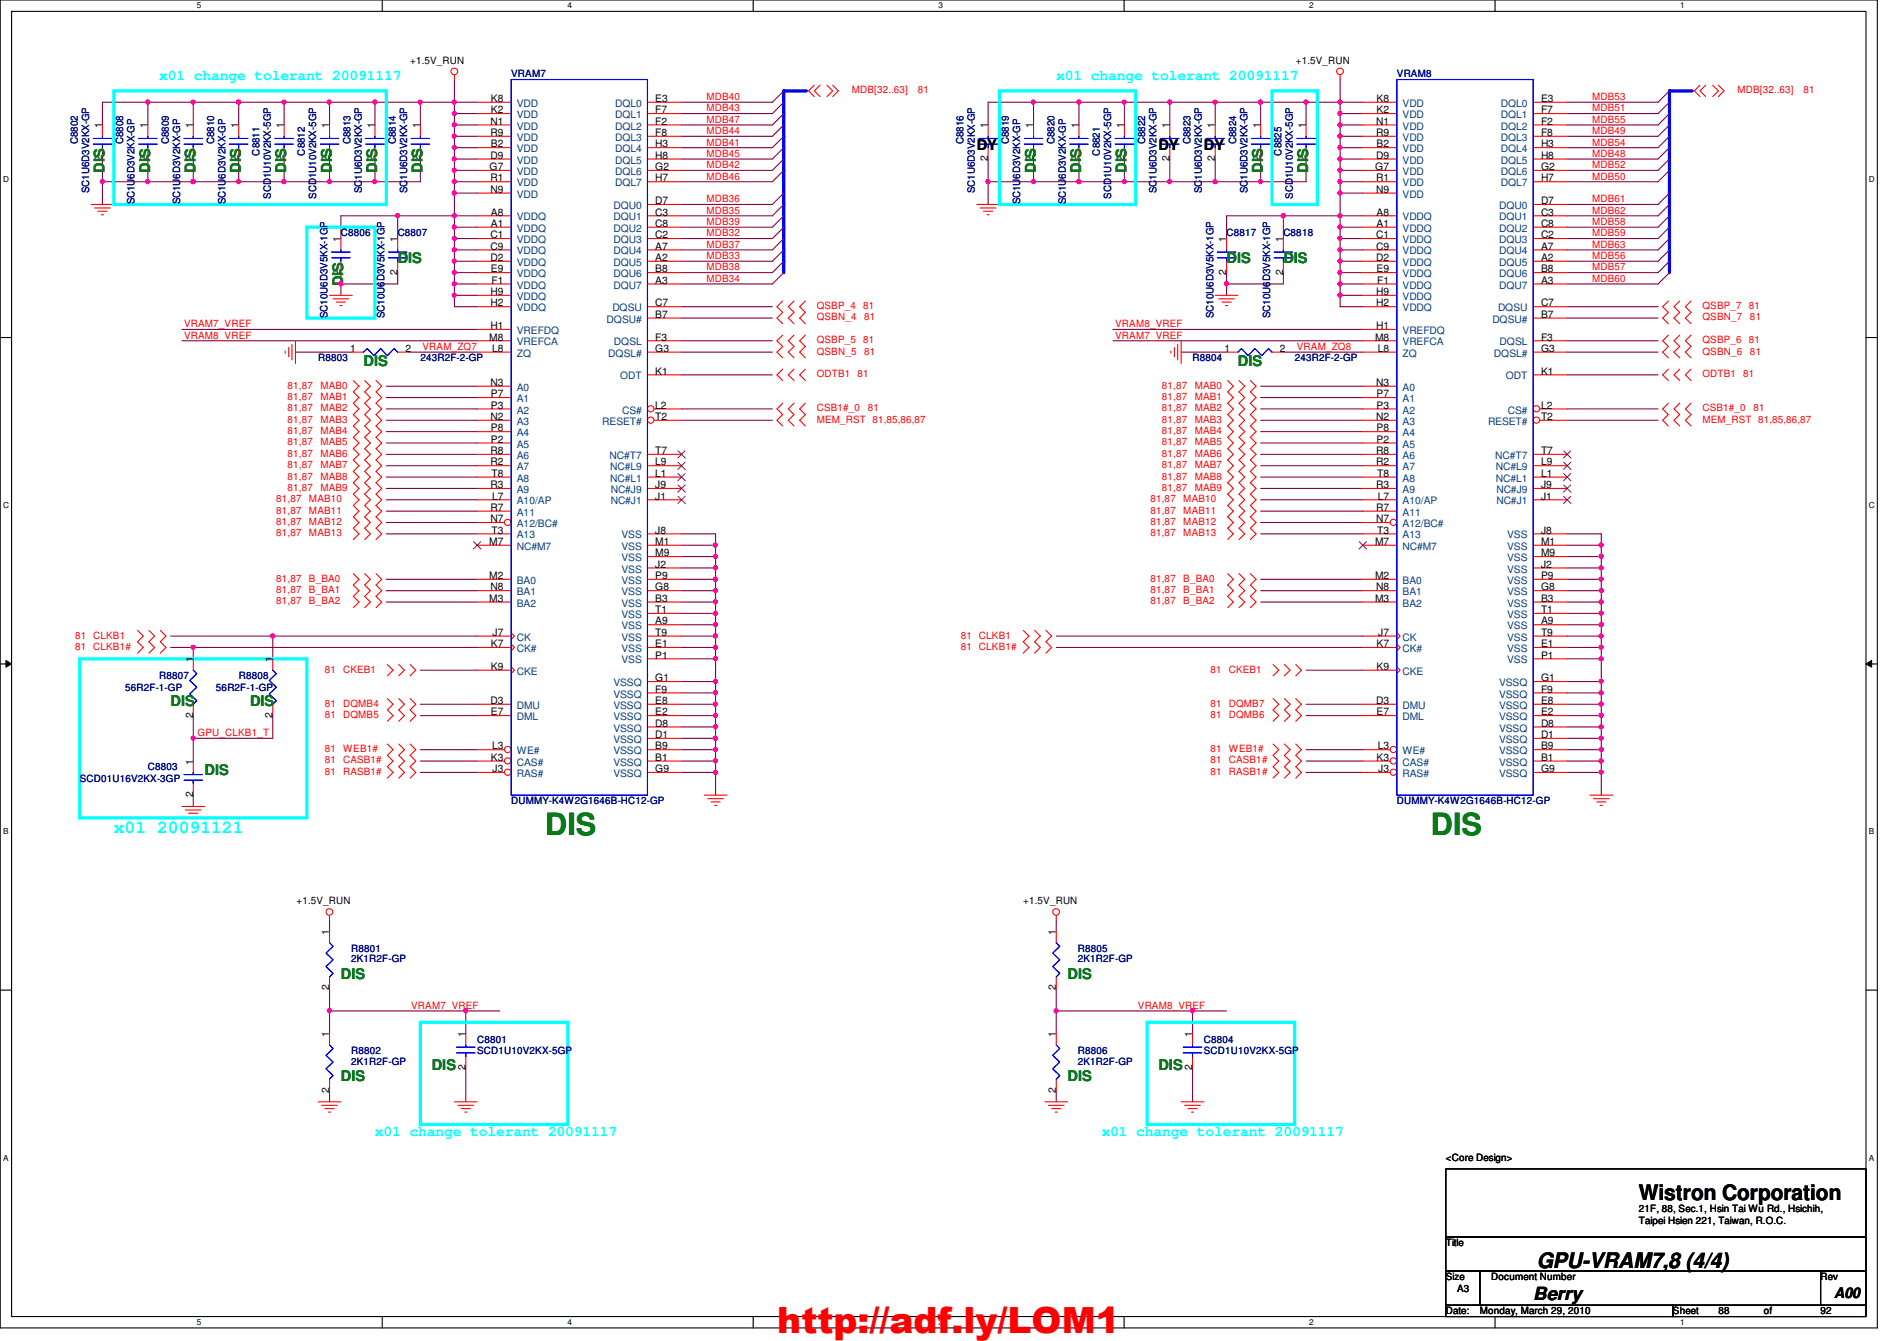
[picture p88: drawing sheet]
<svg xmlns="http://www.w3.org/2000/svg" width="297mm" height="210mm" viewBox="0 0 297 210" stroke-linecap="round" stroke-linejoin="round" font-family="sans-serif">
<defs><g id="words">
<text font-size="5.6" fill="#f00" x="121.7" y="208.7">http://adf.ly/LOM1</text>
<g font-size="4.8" fill="#008000">
<text x="85.4" y="130.7">DIS</text>
<text x="224.1" y="130.7">DIS</text>
</g>
<g font-size="3.3">
<text x="256.6" y="187.9">Wistron Corporation</text>
<text x="240.6" y="198.5">GPU-VRAM7,8 (4/4)</text>
</g>
<text font-size="2.8" fill="#0ff" x="17.8" y="130.4">x01 20091121</text>
<text font-size="2.8" x="240.1" y="203.5">Berry</text>
<g font-size="2.3" fill="#0ff">
<text x="24.9" y="12.5">x01 change tolerant 20091117</text>
<text x="165.4" y="12.5">x01 change tolerant 20091117</text>
<text x="58.7" y="177.9">x01 change tolerant 20091117</text>
<text x="172.5" y="177.9">x01 change tolerant 20091117</text>
</g>
<g font-size="2.3">
<text x="152.9" y="23.5">DY</text>
<text x="181.4" y="23.5">DY</text>
<text x="188.5" y="23.5">DY</text>
<text x="287.2" y="203.2">A00</text>
</g>
<g font-size="2.3" fill="#008000">
<text x="16.4" y="27" transform="rotate(-90 16.4 27)">DIS</text>
<text x="23.5" y="27" transform="rotate(-90 23.5 27)">DIS</text>
<text x="30.6" y="27" transform="rotate(-90 30.6 27)">DIS</text>
<text x="37.7" y="27" transform="rotate(-90 37.7 27)">DIS</text>
<text x="44.8" y="27" transform="rotate(-90 44.8 27)">DIS</text>
<text x="51.9" y="27" transform="rotate(-90 51.9 27)">DIS</text>
<text x="59.1" y="27" transform="rotate(-90 59.1 27)">DIS</text>
<text x="66.2" y="27" transform="rotate(-90 66.2 27)">DIS</text>
<text x="162.2" y="27" transform="rotate(-90 162.2 27)">DIS</text>
<text x="169.3" y="27" transform="rotate(-90 169.3 27)">DIS</text>
<text x="176.4" y="27" transform="rotate(-90 176.4 27)">DIS</text>
<text x="197.7" y="27" transform="rotate(-90 197.7 27)">DIS</text>
<text x="204.8" y="27" transform="rotate(-90 204.8 27)">DIS</text>
<text x="62.3" y="41.2">DIS</text>
<text x="192.1" y="41.2">DIS</text>
<text x="201" y="41.2">DIS</text>
<text x="53.7" y="44.8" transform="rotate(-90 53.7 44.8)">DIS</text>
<text x="56.9" y="57.2">DIS</text>
<text x="193.8" y="57.2">DIS</text>
<text x="26.7" y="110.6">DIS</text>
<text x="39.2" y="110.6">DIS</text>
<text x="32" y="121.2">DIS</text>
<text x="53.4" y="153.2">DIS</text>
<text x="167.2" y="153.2">DIS</text>
<text x="67.6" y="167.5">DIS</text>
<text x="181.4" y="167.5">DIS</text>
<text x="53.4" y="169.2">DIS</text>
<text x="167.2" y="169.2">DIS</text>
</g>
<g font-size="1.6">
<text x="64.2" y="10">+1.5V_RUN</text>
<text x="202.9" y="10">+1.5V_RUN</text>
<text x="76.9" y="17.7">K2</text>
<text x="76.9" y="16">K8</text>
<text x="102.6" y="17.7">F7</text>
<text x="102.6" y="16">E3</text>
<text x="215.6" y="17.7">K2</text>
<text x="215.6" y="16">K8</text>
<text x="241.3" y="17.7">F7</text>
<text x="241.3" y="16">E3</text>
<text x="16" y="20.1" transform="rotate(-90 16 20.1)">1</text>
<text x="23.1" y="20.1" transform="rotate(-90 23.1 20.1)">1</text>
<text x="30.2" y="20.1" transform="rotate(-90 30.2 20.1)">1</text>
<text x="37.3" y="20.1" transform="rotate(-90 37.3 20.1)">1</text>
<text x="44.4" y="20.1" transform="rotate(-90 44.4 20.1)">1</text>
<text x="51.6" y="20.1" transform="rotate(-90 51.6 20.1)">1</text>
<text x="58.7" y="20.1" transform="rotate(-90 58.7 20.1)">1</text>
<text x="65.8" y="20.1" transform="rotate(-90 65.8 20.1)">1</text>
<text x="76.8" y="19.5">N1</text>
<text x="76.8" y="21.3">R9</text>
<text x="76.9" y="23.1">B2</text>
<text x="102.6" y="23.1">H3</text>
<text x="102.6" y="21.3">F8</text>
<text x="102.6" y="19.5">F2</text>
<text x="154.7" y="20.1" transform="rotate(-90 154.7 20.1)">1</text>
<text x="161.8" y="20.1" transform="rotate(-90 161.8 20.1)">1</text>
<text x="168.9" y="20.1" transform="rotate(-90 168.9 20.1)">1</text>
<text x="176" y="20.1" transform="rotate(-90 176 20.1)">1</text>
<text x="183.1" y="20.1" transform="rotate(-90 183.1 20.1)">1</text>
<text x="190.2" y="20.1" transform="rotate(-90 190.2 20.1)">1</text>
<text x="197.4" y="20.1" transform="rotate(-90 197.4 20.1)">1</text>
<text x="204.5" y="20.1" transform="rotate(-90 204.5 20.1)">1</text>
<text x="215.5" y="19.5">N1</text>
<text x="215.5" y="21.3">R9</text>
<text x="215.6" y="23.1">B2</text>
<text x="241.3" y="23.1">H3</text>
<text x="241.3" y="21.3">F8</text>
<text x="241.3" y="19.5">F2</text>
<text x="16" y="25.2" transform="rotate(-90 16 25.2)">2</text>
<text x="23.1" y="25.2" transform="rotate(-90 23.1 25.2)">2</text>
<text x="30.2" y="25.2" transform="rotate(-90 30.2 25.2)">2</text>
<text x="37.3" y="25.2" transform="rotate(-90 37.3 25.2)">2</text>
<text x="44.4" y="25.2" transform="rotate(-90 44.4 25.2)">2</text>
<text x="51.6" y="25.2" transform="rotate(-90 51.6 25.2)">2</text>
<text x="58.7" y="25.2" transform="rotate(-90 58.7 25.2)">2</text>
<text x="65.8" y="25.2" transform="rotate(-90 65.8 25.2)">2</text>
<text x="76.7" y="26.6">G7</text>
<text x="76.8" y="24.8">D9</text>
<text x="76.8" y="28.4">R1</text>
<text x="102.6" y="28.4">H7</text>
<text x="102.6" y="26.6">G2</text>
<text x="102.6" y="24.8">H8</text>
<text x="154.7" y="25.2" transform="rotate(-90 154.7 25.2)">2</text>
<text x="161.8" y="25.2" transform="rotate(-90 161.8 25.2)">2</text>
<text x="168.9" y="25.2" transform="rotate(-90 168.9 25.2)">2</text>
<text x="176" y="25.2" transform="rotate(-90 176 25.2)">2</text>
<text x="183.1" y="25.2" transform="rotate(-90 183.1 25.2)">2</text>
<text x="190.2" y="25.2" transform="rotate(-90 190.2 25.2)">2</text>
<text x="197.4" y="25.2" transform="rotate(-90 197.4 25.2)">2</text>
<text x="204.5" y="25.2" transform="rotate(-90 204.5 25.2)">2</text>
<text x="215.3" y="26.6">G7</text>
<text x="215.5" y="24.8">D9</text>
<text x="215.5" y="28.4">R1</text>
<text x="241.3" y="28.4">H7</text>
<text x="241.3" y="26.6">G2</text>
<text x="241.3" y="24.8">H8</text>
<text x="76.8" y="30.2">N9</text>
<text x="76.9" y="35.5">A1</text>
<text x="76.9" y="33.7">A8</text>
<text x="102.6" y="32">D7</text>
<text x="102.6" y="33.7">C3</text>
<text x="102.6" y="35.5">C8</text>
<text x="215.5" y="30.2">N9</text>
<text x="215.6" y="35.5">A1</text>
<text x="215.6" y="33.7">A8</text>
<text x="241.3" y="32">D7</text>
<text x="241.3" y="33.7">C3</text>
<text x="241.3" y="35.5">C8</text>
<text x="53.3" y="37.9" transform="rotate(-90 53.3 37.9)">1</text>
<text x="62.2" y="37.9" transform="rotate(-90 62.2 37.9)">1</text>
<text x="76.8" y="37.3">C1</text>
<text x="76.8" y="39.1">C9</text>
<text x="76.8" y="40.9">D2</text>
<text x="102.6" y="37.3">C2</text>
<text x="102.6" y="39.1">A7</text>
<text x="102.6" y="40.9">A2</text>
<text x="192" y="37.9" transform="rotate(-90 192 37.9)">1</text>
<text x="200.9" y="37.9" transform="rotate(-90 200.9 37.9)">1</text>
<text x="215.5" y="37.3">C1</text>
<text x="215.5" y="39.1">C9</text>
<text x="215.5" y="40.9">D2</text>
<text x="241.3" y="37.3">C2</text>
<text x="241.3" y="39.1">A7</text>
<text x="241.3" y="40.9">A2</text>
<text x="53.3" y="43" transform="rotate(-90 53.3 43)">2</text>
<text x="62.2" y="43" transform="rotate(-90 62.2 43)">2</text>
<text x="76.8" y="48">H2</text>
<text x="76.8" y="46.2">H9</text>
<text x="76.9" y="42.6">E9</text>
<text x="77" y="44.4">F1</text>
<text x="102.6" y="42.6">B8</text>
<text x="102.6" y="44.4">A3</text>
<text x="102.6" y="48">C7</text>
<text x="192" y="43" transform="rotate(-90 192 43)">2</text>
<text x="200.9" y="43" transform="rotate(-90 200.9 43)">2</text>
<text x="215.5" y="48">H2</text>
<text x="215.5" y="46.2">H9</text>
<text x="215.6" y="42.6">E9</text>
<text x="215.6" y="44.4">F1</text>
<text x="241.3" y="42.6">B8</text>
<text x="241.3" y="44.4">A3</text>
<text x="241.3" y="48">C7</text>
<text x="76.6" y="53.3">M8</text>
<text x="76.8" y="51.5">H1</text>
<text x="102.6" y="53.3">F3</text>
<text x="102.6" y="49.7">B7</text>
<text x="215.3" y="53.3">M8</text>
<text x="215.5" y="51.5">H1</text>
<text x="241.3" y="53.3">F3</text>
<text x="241.3" y="49.7">B7</text>
<text x="54.8" y="55.1">1</text>
<text x="63.5" y="55.1">2</text>
<text x="77" y="55.1">L8</text>
<text x="102.6" y="55.1">G3</text>
<text x="102.6" y="58.6">K1</text>
<text x="191.7" y="55.1">1</text>
<text x="200.4" y="55.1">2</text>
<text x="215.7" y="55.1">L8</text>
<text x="241.3" y="55.1">G3</text>
<text x="241.3" y="58.6">K1</text>
<text x="76.8" y="60.4">N3</text>
<text x="76.8" y="65.7">N2</text>
<text x="76.9" y="62.2">P7</text>
<text x="76.9" y="64">P3</text>
<text x="102.6" y="64">L2</text>
<text x="102.6" y="65.7">T2</text>
<text x="215.5" y="60.4">N3</text>
<text x="215.5" y="65.7">N2</text>
<text x="215.6" y="62.2">P7</text>
<text x="215.6" y="64">P3</text>
<text x="241.3" y="64">L2</text>
<text x="241.3" y="65.7">T2</text>
<text x="76.8" y="71.1">R8</text>
<text x="76.9" y="67.5">P8</text>
<text x="76.9" y="69.3">P2</text>
<text x="102.6" y="71.1">T7</text>
<text x="215.5" y="71.1">R8</text>
<text x="215.6" y="67.5">P8</text>
<text x="215.6" y="69.3">P2</text>
<text x="241.3" y="71.1">T7</text>
<text x="76.8" y="72.9">R2</text>
<text x="76.8" y="76.4">R3</text>
<text x="77" y="74.6">T8</text>
<text x="102.6" y="74.6">L1</text>
<text x="102.6" y="72.9">L9</text>
<text x="102.6" y="76.4">J9</text>
<text x="215.5" y="72.9">R2</text>
<text x="215.5" y="76.4">R3</text>
<text x="215.6" y="74.6">T8</text>
<text x="241.3" y="74.6">L1</text>
<text x="241.3" y="72.9">L9</text>
<text x="241.3" y="76.4">J9</text>
<text x="76.8" y="80">R7</text>
<text x="76.8" y="81.7">N7</text>
<text x="77" y="83.5">T3</text>
<text x="77" y="78.2">L7</text>
<text x="102.6" y="83.5">J8</text>
<text x="102.6" y="78.2">J1</text>
<text x="215.5" y="80">R7</text>
<text x="215.5" y="81.7">N7</text>
<text x="215.6" y="83.5">T3</text>
<text x="215.7" y="78.2">L7</text>
<text x="241.3" y="83.5">J8</text>
<text x="241.3" y="78.2">J1</text>
<text x="76.6" y="85.3">M7</text>
<text x="102.6" y="88.9">J2</text>
<text x="102.6" y="85.3">M1</text>
<text x="102.6" y="87.1">M9</text>
<text x="215.3" y="85.3">M7</text>
<text x="241.3" y="88.9">J2</text>
<text x="241.3" y="85.3">M1</text>
<text x="241.3" y="87.1">M9</text>
<text x="76.6" y="90.6">M2</text>
<text x="76.6" y="94.2">M3</text>
<text x="76.8" y="92.4">N8</text>
<text x="102.6" y="94.2">B3</text>
<text x="102.6" y="92.4">G8</text>
<text x="102.6" y="90.6">P9</text>
<text x="102.6" y="96">T1</text>
<text x="215.3" y="90.6">M2</text>
<text x="215.3" y="94.2">M3</text>
<text x="215.5" y="92.4">N8</text>
<text x="241.3" y="94.2">B3</text>
<text x="241.3" y="92.4">G8</text>
<text x="241.3" y="90.6">P9</text>
<text x="241.3" y="96">T1</text>
<text x="76.9" y="101.3">K7</text>
<text x="77.1" y="99.5">J7</text>
<text x="102.6" y="97.7">A9</text>
<text x="102.6" y="101.3">E1</text>
<text x="102.6" y="99.5">T9</text>
<text x="215.6" y="101.3">K7</text>
<text x="215.8" y="99.5">J7</text>
<text x="241.3" y="97.7">A9</text>
<text x="241.3" y="101.3">E1</text>
<text x="241.3" y="99.5">T9</text>
<text x="30.2" y="103.7" transform="rotate(-90 30.2 103.7)">1</text>
<text x="42.7" y="103.7" transform="rotate(-90 42.7 103.7)">1</text>
<text x="76.9" y="104.9">K9</text>
<text x="102.6" y="106.6">G1</text>
<text x="102.6" y="103.1">P1</text>
<text x="215.6" y="104.9">K9</text>
<text x="241.3" y="106.6">G1</text>
<text x="241.3" y="103.1">P1</text>
<text x="30.2" y="112.4" transform="rotate(-90 30.2 112.4)">2</text>
<text x="42.7" y="112.4" transform="rotate(-90 42.7 112.4)">2</text>
<text x="76.8" y="110.2">D3</text>
<text x="76.9" y="112">E7</text>
<text x="102.6" y="113.7">D8</text>
<text x="102.6" y="112">E2</text>
<text x="102.6" y="110.2">E8</text>
<text x="102.6" y="108.4">F9</text>
<text x="215.5" y="110.2">D3</text>
<text x="215.6" y="112">E7</text>
<text x="241.3" y="113.7">D8</text>
<text x="241.3" y="112">E2</text>
<text x="241.3" y="110.2">E8</text>
<text x="241.3" y="108.4">F9</text>
<text x="30.2" y="119.7" transform="rotate(-90 30.2 119.7)">1</text>
<text x="76.9" y="119.1">K3</text>
<text x="77" y="117.3">L3</text>
<text x="102.6" y="119.1">B1</text>
<text x="102.6" y="117.3">B9</text>
<text x="102.6" y="115.5">D1</text>
<text x="215.6" y="119.1">K3</text>
<text x="215.7" y="117.3">L3</text>
<text x="241.3" y="119.1">B1</text>
<text x="241.3" y="117.3">B9</text>
<text x="241.3" y="115.5">D1</text>
<text x="30.2" y="124.8" transform="rotate(-90 30.2 124.8)">2</text>
<text x="77.1" y="120.9">J3</text>
<text x="102.6" y="120.9">G9</text>
<text x="215.8" y="120.9">J3</text>
<text x="241.3" y="120.9">G9</text>
<text x="46.4" y="141.6">+1.5V_RUN</text>
<text x="160.2" y="141.6">+1.5V_RUN</text>
<text x="51.6" y="146.3" transform="rotate(-90 51.6 146.3)">1</text>
<text x="165.4" y="146.3" transform="rotate(-90 165.4 146.3)">1</text>
<text x="51.6" y="155" transform="rotate(-90 51.6 155)">2</text>
<text x="165.4" y="155" transform="rotate(-90 165.4 155)">2</text>
<text x="51.6" y="162.3" transform="rotate(-90 51.6 162.3)">1</text>
<text x="72.9" y="167.5" transform="rotate(-90 72.9 167.5)">2</text>
<text x="72.9" y="162.3" transform="rotate(-90 72.9 162.3)">1</text>
<text x="165.4" y="162.3" transform="rotate(-90 165.4 162.3)">1</text>
<text x="186.7" y="167.5" transform="rotate(-90 186.7 167.5)">2</text>
<text x="186.7" y="162.3" transform="rotate(-90 186.7 162.3)">1</text>
<text x="51.6" y="171" transform="rotate(-90 51.6 171)">2</text>
<text x="165.4" y="171" transform="rotate(-90 165.4 171)">2</text>
<text x="226.4" y="181.7">&lt;Core Design&gt;</text>
<text x="256.6" y="189.7">21F, 88, Sec.1, Hsin Tai Wu Rd., Hsichih,</text>
<text x="256.6" y="191.6">Taipei Hsien 221, Taiwan, R.O.C.</text>
<text x="226.4" y="195.1">Title</text>
<text x="226.4" y="200.4">Size</text>
<text x="228.2" y="202.2">A3</text>
<text x="233.5" y="200.4">Document Number</text>
<text x="285.1" y="200.4">Rev</text>
<text x="226.4" y="205.7">Date:</text>
<text x="231.7" y="205.7">Monday, March 29, 2010</text>
<text x="262" y="205.7">Sheet</text>
<text x="269.1" y="205.7">88</text>
<text x="276.2" y="205.7">of</text>
<text x="285.1" y="205.7">92</text>
</g>
<g font-size="1.6" fill="#000080">
<text x="80" y="12.1">VRAM7</text>
<text x="218.7" y="12.1">VRAM8</text>
<text x="12.2" y="22.6" transform="rotate(-90 12.2 22.6)">C8802</text>
<text x="19.3" y="22.6" transform="rotate(-90 19.3 22.6)">C8808</text>
<text x="26.4" y="22.6" transform="rotate(-90 26.4 22.6)">C8809</text>
<text x="33.5" y="22.6" transform="rotate(-90 33.5 22.6)">C8810</text>
<text x="54.9" y="22.6" transform="rotate(-90 54.9 22.6)">C8813</text>
<text x="62" y="22.6" transform="rotate(-90 62 22.6)">C8814</text>
<text x="150.9" y="22.6" transform="rotate(-90 150.9 22.6)">C8816</text>
<text x="158" y="22.6" transform="rotate(-90 158 22.6)">C8819</text>
<text x="165.1" y="22.6" transform="rotate(-90 165.1 22.6)">C8820</text>
<text x="179.3" y="22.6" transform="rotate(-90 179.3 22.6)">C8822</text>
<text x="186.4" y="22.6" transform="rotate(-90 186.4 22.6)">C8823</text>
<text x="193.5" y="22.6" transform="rotate(-90 193.5 22.6)">C8824</text>
<text x="40.6" y="24.3" transform="rotate(-90 40.6 24.3)">C8811</text>
<text x="47.7" y="24.3" transform="rotate(-90 47.7 24.3)">C8812</text>
<text x="172.2" y="24.3" transform="rotate(-90 172.2 24.3)">C8821</text>
<text x="200.7" y="24.3" transform="rotate(-90 200.7 24.3)">C8825</text>
<text x="14" y="30.2" transform="rotate(-90 14 30.2)">SC1U6D3V2KX-GP</text>
<text x="21.1" y="32" transform="rotate(-90 21.1 32)">SC1U6D3V2KX-GP</text>
<text x="28.2" y="32" transform="rotate(-90 28.2 32)">SC1U6D3V2KX-GP</text>
<text x="35.3" y="32" transform="rotate(-90 35.3 32)">SC1U6D3V2KX-GP</text>
<text x="42.4" y="31.1" transform="rotate(-90 42.4 31.1)">SCD1U10V2KX-5GP</text>
<text x="49.5" y="31.1" transform="rotate(-90 49.5 31.1)">SCD1U10V2KX-5GP</text>
<text x="56.6" y="30.2" transform="rotate(-90 56.6 30.2)">SC1U6D3V2KX-GP</text>
<text x="63.8" y="30.2" transform="rotate(-90 63.8 30.2)">SC1U6D3V2KX-GP</text>
<text x="152.7" y="30.2" transform="rotate(-90 152.7 30.2)">SC1U6D3V2KX-GP</text>
<text x="159.8" y="32" transform="rotate(-90 159.8 32)">SC1U6D3V2KX-GP</text>
<text x="166.9" y="32" transform="rotate(-90 166.9 32)">SC1U6D3V2KX-GP</text>
<text x="174" y="31.1" transform="rotate(-90 174 31.1)">SCD1U10V2KX-5GP</text>
<text x="181.1" y="30.2" transform="rotate(-90 181.1 30.2)">SC1U6D3V2KX-GP</text>
<text x="188.2" y="30.2" transform="rotate(-90 188.2 30.2)">SC1U6D3V2KX-GP</text>
<text x="195.3" y="30.2" transform="rotate(-90 195.3 30.2)">SC1U6D3V2KX-GP</text>
<text x="202.4" y="31.1" transform="rotate(-90 202.4 31.1)">SCD1U10V2KX-5GP</text>
<text x="53.4" y="37">C8806</text>
<text x="62.3" y="37">C8807</text>
<text x="192.1" y="37">C8817</text>
<text x="201" y="37">C8818</text>
<text x="51.3" y="49.8" transform="rotate(-90 51.3 49.8)">SC10U6D3V5KX-1GP</text>
<text x="60.2" y="49.8" transform="rotate(-90 60.2 49.8)">SC10U6D3V5KX-1GP</text>
<text x="190" y="49.8" transform="rotate(-90 190 49.8)">SC10U6D3V5KX-1GP</text>
<text x="198.9" y="49.8" transform="rotate(-90 198.9 49.8)">SC10U6D3V5KX-1GP</text>
<text x="49.8" y="56.6">R8803</text>
<text x="65.8" y="56.6">243R2F-2-GP</text>
<text x="186.7" y="56.6">R8804</text>
<text x="202.7" y="56.6">243R2F-2-GP</text>
<text x="24.9" y="106.3">R8807</text>
<text x="37.4" y="106.3">R8808</text>
<text x="19.6" y="108.1">56R2F-1-GP</text>
<text x="33.8" y="108.1">56R2F-1-GP</text>
<text x="12.5" y="122.3">SCD01U16V2KX-3GP</text>
<text x="23.2" y="120.6">C8803</text>
<text x="80" y="125.9">DUMMY-K4W2G1646B-HC12-GP</text>
<text x="218.7" y="125.9">DUMMY-K4W2G1646B-HC12-GP</text>
<text x="55" y="149">R8801</text>
<text x="168.8" y="149">R8805</text>
<text x="55" y="150.6">2K1R2F-GP</text>
<text x="168.8" y="150.6">2K1R2F-GP</text>
<text x="55" y="165">R8802</text>
<text x="55" y="166.6">2K1R2F-GP</text>
<text x="74.7" y="163.2">C8801</text>
<text x="74.7" y="165">SCD1U10V2KX-5GP</text>
<text x="168.8" y="165">R8806</text>
<text x="168.8" y="166.6">2K1R2F-GP</text>
<text x="188.5" y="163.2">C8804</text>
<text x="188.5" y="165">SCD1U10V2KX-5GP</text>
</g>
<g font-size="1.6" fill="#004080">
<text x="80.9" y="16.7">VDD</text>
<text x="96.3" y="16.7">DQL0</text>
<text x="219.6" y="16.7">VDD</text>
<text x="235" y="16.7">DQL0</text>
<text x="80.9" y="23.8">VDD</text>
<text x="80.9" y="18.5">VDD</text>
<text x="80.9" y="20.3">VDD</text>
<text x="80.9" y="22.1">VDD</text>
<text x="96.3" y="23.8">DQL4</text>
<text x="96.3" y="22.1">DQL3</text>
<text x="96.3" y="20.3">DQL2</text>
<text x="96.3" y="18.5">DQL1</text>
<text x="219.6" y="23.8">VDD</text>
<text x="219.6" y="18.5">VDD</text>
<text x="219.6" y="20.3">VDD</text>
<text x="219.6" y="22.1">VDD</text>
<text x="235" y="23.8">DQL4</text>
<text x="235" y="22.1">DQL3</text>
<text x="235" y="20.3">DQL2</text>
<text x="235" y="18.5">DQL1</text>
<text x="80.9" y="25.6">VDD</text>
<text x="80.9" y="27.4">VDD</text>
<text x="80.9" y="29.2">VDD</text>
<text x="96.3" y="29.2">DQL7</text>
<text x="96.3" y="27.4">DQL6</text>
<text x="96.3" y="25.6">DQL5</text>
<text x="219.6" y="25.6">VDD</text>
<text x="219.6" y="27.4">VDD</text>
<text x="219.6" y="29.2">VDD</text>
<text x="235" y="29.2">DQL7</text>
<text x="235" y="27.4">DQL6</text>
<text x="235" y="25.6">DQL5</text>
<text x="80.9" y="30.9">VDD</text>
<text x="80.9" y="34.5">VDDQ</text>
<text x="96.1" y="32.7">DQU0</text>
<text x="96.1" y="34.5">DQU1</text>
<text x="219.6" y="30.9">VDD</text>
<text x="219.6" y="34.5">VDDQ</text>
<text x="234.7" y="32.7">DQU0</text>
<text x="234.7" y="34.5">DQU1</text>
<text x="80.9" y="36.3">VDDQ</text>
<text x="80.9" y="38.1">VDDQ</text>
<text x="80.9" y="39.8">VDDQ</text>
<text x="80.9" y="41.6">VDDQ</text>
<text x="96.1" y="36.3">DQU2</text>
<text x="96.1" y="38.1">DQU3</text>
<text x="96.1" y="39.8">DQU4</text>
<text x="96.1" y="41.6">DQU5</text>
<text x="219.6" y="36.3">VDDQ</text>
<text x="219.6" y="38.1">VDDQ</text>
<text x="219.6" y="39.8">VDDQ</text>
<text x="219.6" y="41.6">VDDQ</text>
<text x="234.7" y="36.3">DQU2</text>
<text x="234.7" y="38.1">DQU3</text>
<text x="234.7" y="39.8">DQU4</text>
<text x="234.7" y="41.6">DQU5</text>
<text x="80.9" y="43.4">VDDQ</text>
<text x="80.9" y="45.2">VDDQ</text>
<text x="80.9" y="46.9">VDDQ</text>
<text x="96.1" y="43.4">DQU6</text>
<text x="96.1" y="45.2">DQU7</text>
<text x="219.6" y="43.4">VDDQ</text>
<text x="219.6" y="45.2">VDDQ</text>
<text x="219.6" y="46.9">VDDQ</text>
<text x="234.7" y="43.4">DQU6</text>
<text x="234.7" y="45.2">DQU7</text>
<text x="80.9" y="48.7">VDDQ</text>
<text x="80.9" y="52.3">VREFDQ</text>
<text x="95" y="50.5">DQSU#</text>
<text x="95.9" y="48.7">DQSU</text>
<text x="219.6" y="48.7">VDDQ</text>
<text x="219.6" y="52.3">VREFDQ</text>
<text x="233.7" y="50.5">DQSU#</text>
<text x="234.6" y="48.7">DQSU</text>
<text x="80.9" y="55.8">ZQ</text>
<text x="80.9" y="54.1">VREFCA</text>
<text x="95.2" y="55.8">DQSL#</text>
<text x="96.1" y="54.1">DQSL</text>
<text x="97.1" y="59.4">ODT</text>
<text x="219.6" y="55.8">ZQ</text>
<text x="219.6" y="54.1">VREFCA</text>
<text x="233.9" y="55.8">DQSL#</text>
<text x="234.8" y="54.1">DQSL</text>
<text x="235.8" y="59.4">ODT</text>
<text x="80.9" y="61.2">A0</text>
<text x="80.9" y="62.9">A1</text>
<text x="80.9" y="64.7">A2</text>
<text x="97.4" y="64.7">CS#</text>
<text x="219.6" y="61.2">A0</text>
<text x="219.6" y="62.9">A1</text>
<text x="219.6" y="64.7">A2</text>
<text x="236.1" y="64.7">CS#</text>
<text x="80.9" y="66.5">A3</text>
<text x="80.9" y="68.3">A4</text>
<text x="80.9" y="70.1">A5</text>
<text x="80.9" y="71.8">A6</text>
<text x="94.3" y="66.5">RESET#</text>
<text x="95.5" y="71.8">NC#T7</text>
<text x="219.6" y="66.5">A3</text>
<text x="219.6" y="68.3">A4</text>
<text x="219.6" y="70.1">A5</text>
<text x="219.6" y="71.8">A6</text>
<text x="233" y="66.5">RESET#</text>
<text x="234.1" y="71.8">NC#T7</text>
<text x="80.9" y="73.6">A7</text>
<text x="80.9" y="75.4">A8</text>
<text x="80.9" y="77.2">A9</text>
<text x="95.5" y="75.4">NC#L1</text>
<text x="95.5" y="73.6">NC#L9</text>
<text x="95.6" y="77.2">NC#J9</text>
<text x="219.6" y="73.6">A7</text>
<text x="219.6" y="75.4">A8</text>
<text x="219.6" y="77.2">A9</text>
<text x="234.2" y="75.4">NC#L1</text>
<text x="234.2" y="73.6">NC#L9</text>
<text x="234.3" y="77.2">NC#J9</text>
<text x="80.9" y="79">A10/AP</text>
<text x="80.9" y="80.7">A11</text>
<text x="80.9" y="82.5">A12/BC#</text>
<text x="95.6" y="79">NC#J1</text>
<text x="219.6" y="79">A10/AP</text>
<text x="219.6" y="80.7">A11</text>
<text x="219.6" y="82.5">A12/BC#</text>
<text x="234.3" y="79">NC#J1</text>
<text x="80.9" y="86.1">NC#M7</text>
<text x="80.9" y="84.3">A13</text>
<text x="97.3" y="89.6">VSS</text>
<text x="97.3" y="84.3">VSS</text>
<text x="97.3" y="86.1">VSS</text>
<text x="97.3" y="87.8">VSS</text>
<text x="219.6" y="86.1">NC#M7</text>
<text x="219.6" y="84.3">A13</text>
<text x="236" y="89.6">VSS</text>
<text x="236" y="84.3">VSS</text>
<text x="236" y="86.1">VSS</text>
<text x="236" y="87.8">VSS</text>
<text x="80.9" y="91.4">BA0</text>
<text x="80.9" y="93.2">BA1</text>
<text x="80.9" y="95">BA2</text>
<text x="97.3" y="95">VSS</text>
<text x="97.3" y="93.2">VSS</text>
<text x="97.3" y="91.4">VSS</text>
<text x="219.6" y="91.4">BA0</text>
<text x="219.6" y="93.2">BA1</text>
<text x="219.6" y="95">BA2</text>
<text x="236" y="95">VSS</text>
<text x="236" y="93.2">VSS</text>
<text x="236" y="91.4">VSS</text>
<text x="80.9" y="100.3">CK</text>
<text x="97.3" y="98.5">VSS</text>
<text x="97.3" y="96.7">VSS</text>
<text x="97.3" y="100.3">VSS</text>
<text x="219.6" y="100.3">CK</text>
<text x="236" y="98.5">VSS</text>
<text x="236" y="96.7">VSS</text>
<text x="236" y="100.3">VSS</text>
<text x="80.9" y="102.1">CK#</text>
<text x="80.9" y="105.6">CKE</text>
<text x="96.1" y="107.4">VSSQ</text>
<text x="97.3" y="102.1">VSS</text>
<text x="97.3" y="103.8">VSS</text>
<text x="219.6" y="102.1">CK#</text>
<text x="219.6" y="105.6">CKE</text>
<text x="234.7" y="107.4">VSSQ</text>
<text x="236" y="102.1">VSS</text>
<text x="236" y="103.8">VSS</text>
<text x="80.9" y="112.7">DML</text>
<text x="80.9" y="111">DMU</text>
<text x="96.1" y="112.7">VSSQ</text>
<text x="96.1" y="111">VSSQ</text>
<text x="96.1" y="109.2">VSSQ</text>
<text x="219.6" y="112.7">DML</text>
<text x="219.6" y="111">DMU</text>
<text x="234.7" y="112.7">VSSQ</text>
<text x="234.7" y="111">VSSQ</text>
<text x="234.7" y="109.2">VSSQ</text>
<text x="80.9" y="119.8">CAS#</text>
<text x="80.9" y="118.1">WE#</text>
<text x="96.1" y="119.8">VSSQ</text>
<text x="96.1" y="118.1">VSSQ</text>
<text x="96.1" y="116.3">VSSQ</text>
<text x="96.1" y="114.5">VSSQ</text>
<text x="219.6" y="119.8">CAS#</text>
<text x="219.6" y="118.1">WE#</text>
<text x="234.7" y="119.8">VSSQ</text>
<text x="234.7" y="118.1">VSSQ</text>
<text x="234.7" y="116.3">VSSQ</text>
<text x="234.7" y="114.5">VSSQ</text>
<text x="80.9" y="121.6">RAS#</text>
<text x="96.1" y="121.6">VSSQ</text>
<text x="219.6" y="121.6">RAS#</text>
<text x="234.7" y="121.6">VSSQ</text>
</g>
<g font-size="1.6" fill="#f00">
<text x="110.6" y="15.7">MDB40</text>
<text x="110.6" y="17.4">MDB43</text>
<text x="133.4" y="14.6">MDB[32..63]</text>
<text x="143.7" y="14.6">81</text>
<text x="249.3" y="15.7">MDB53</text>
<text x="249.3" y="17.4">MDB51</text>
<text x="272.1" y="14.6">MDB[32..63]</text>
<text x="282.4" y="14.6">81</text>
<text x="110.6" y="21">MDB44</text>
<text x="110.6" y="22.8">MDB41</text>
<text x="110.6" y="19.2">MDB47</text>
<text x="249.3" y="21">MDB49</text>
<text x="249.3" y="19.2">MDB55</text>
<text x="249.3" y="22.8">MDB54</text>
<text x="110.6" y="24.6">MDB45</text>
<text x="110.6" y="28.1">MDB46</text>
<text x="110.6" y="26.3">MDB42</text>
<text x="249.3" y="24.6">MDB48</text>
<text x="249.3" y="28.1">MDB50</text>
<text x="249.3" y="26.3">MDB52</text>
<text x="110.6" y="33.4">MDB35</text>
<text x="110.6" y="31.7">MDB36</text>
<text x="110.6" y="35.2">MDB39</text>
<text x="249.3" y="35.2">MDB58</text>
<text x="249.3" y="31.7">MDB61</text>
<text x="249.3" y="33.4">MDB62</text>
<text x="110.6" y="40.6">MDB33</text>
<text x="110.6" y="38.8">MDB37</text>
<text x="110.6" y="37">MDB32</text>
<text x="249.3" y="37">MDB59</text>
<text x="249.3" y="40.6">MDB56</text>
<text x="249.3" y="38.8">MDB63</text>
<text x="110.6" y="42.3">MDB38</text>
<text x="110.6" y="44.1">MDB34</text>
<text x="249.3" y="42.3">MDB57</text>
<text x="249.3" y="44.1">MDB60</text>
<text x="28.8" y="53">VRAM8_VREF</text>
<text x="28.8" y="51.2">VRAM7_VREF</text>
<text x="127.9" y="48.4">QSBP_4</text>
<text x="127.9" y="50.2">QSBN_4</text>
<text x="127.9" y="53.7">QSBP_5</text>
<text x="135.2" y="48.4">81</text>
<text x="135.2" y="53.7">81</text>
<text x="135.3" y="50.2">81</text>
<text x="174.6" y="51.2">VRAM8_VREF</text>
<text x="174.6" y="53">VRAM7_VREF</text>
<text x="266.6" y="48.4">QSBP_7</text>
<text x="266.6" y="50.2">QSBN_7</text>
<text x="266.6" y="53.7">QSBP_6</text>
<text x="273.9" y="48.4">81</text>
<text x="273.9" y="53.7">81</text>
<text x="274" y="50.2">81</text>
<text x="66.2" y="54.8">VRAM_ZQ7</text>
<text x="127.9" y="59.1">ODTB1</text>
<text x="127.9" y="55.5">QSBN_5</text>
<text x="134.3" y="59.1">81</text>
<text x="135.3" y="55.5">81</text>
<text x="203.1" y="54.8">VRAM_ZQ8</text>
<text x="266.6" y="59.1">ODTB1</text>
<text x="266.6" y="55.5">QSBN_6</text>
<text x="273" y="59.1">81</text>
<text x="274" y="55.5">81</text>
<text x="45" y="64.4">81,87</text>
<text x="45" y="62.6">81,87</text>
<text x="45" y="60.8">81,87</text>
<text x="50.2" y="64.4">MAB2</text>
<text x="50.2" y="62.6">MAB1</text>
<text x="50.2" y="60.8">MAB0</text>
<text x="127.9" y="64.4">CSB1#_0</text>
<text x="135.9" y="64.4">81</text>
<text x="181.9" y="64.4">81,87</text>
<text x="181.9" y="62.6">81,87</text>
<text x="181.9" y="60.8">81,87</text>
<text x="187.1" y="64.4">MAB2</text>
<text x="187.1" y="62.6">MAB1</text>
<text x="187.1" y="60.8">MAB0</text>
<text x="266.6" y="64.4">CSB1#_0</text>
<text x="274.6" y="64.4">81</text>
<text x="45" y="66.2">81,87</text>
<text x="45" y="71.5">81,87</text>
<text x="45" y="69.7">81,87</text>
<text x="45" y="67.9">81,87</text>
<text x="50.2" y="66.2">MAB3</text>
<text x="50.2" y="71.5">MAB6</text>
<text x="50.2" y="69.7">MAB5</text>
<text x="50.2" y="67.9">MAB4</text>
<text x="127.9" y="66.2">MEM_RST 81,85,86,87</text>
<text x="181.9" y="66.2">81,87</text>
<text x="181.9" y="71.5">81,87</text>
<text x="181.9" y="69.7">81,87</text>
<text x="181.9" y="67.9">81,87</text>
<text x="187.1" y="66.2">MAB3</text>
<text x="187.1" y="71.5">MAB6</text>
<text x="187.1" y="69.7">MAB5</text>
<text x="187.1" y="67.9">MAB4</text>
<text x="266.6" y="66.2">MEM_RST 81,85,86,87</text>
<text x="45" y="76.8">81,87</text>
<text x="45" y="75.1">81,87</text>
<text x="45" y="73.3">81,87</text>
<text x="50.2" y="76.8">MAB9</text>
<text x="50.2" y="75.1">MAB8</text>
<text x="50.2" y="73.3">MAB7</text>
<text x="181.9" y="76.8">81,87</text>
<text x="181.9" y="75.1">81,87</text>
<text x="181.9" y="73.3">81,87</text>
<text x="187.1" y="76.8">MAB9</text>
<text x="187.1" y="75.1">MAB8</text>
<text x="187.1" y="73.3">MAB7</text>
<text x="43.3" y="82.2">81,87</text>
<text x="43.3" y="80.4">81,87</text>
<text x="43.3" y="78.6">81,87</text>
<text x="43.3" y="83.9">81,87</text>
<text x="48.4" y="82.2">MAB12</text>
<text x="48.4" y="80.4">MAB11</text>
<text x="48.4" y="78.6">MAB10</text>
<text x="48.4" y="83.9">MAB13</text>
<text x="180.2" y="82.2">81,87</text>
<text x="180.2" y="80.4">81,87</text>
<text x="180.2" y="78.6">81,87</text>
<text x="180.2" y="83.9">81,87</text>
<text x="185.3" y="82.2">MAB12</text>
<text x="185.3" y="80.4">MAB11</text>
<text x="185.3" y="78.6">MAB10</text>
<text x="185.3" y="83.9">MAB13</text>
<text x="43.3" y="94.6">81,87</text>
<text x="43.3" y="92.8">81,87</text>
<text x="43.3" y="91.1">81,87</text>
<text x="48.4" y="94.6">B_BA2</text>
<text x="48.4" y="92.8">B_BA1</text>
<text x="48.4" y="91.1">B_BA0</text>
<text x="180.2" y="94.6">81,87</text>
<text x="180.2" y="92.8">81,87</text>
<text x="180.2" y="91.1">81,87</text>
<text x="185.3" y="94.6">B_BA2</text>
<text x="185.3" y="92.8">B_BA1</text>
<text x="185.3" y="91.1">B_BA0</text>
<text x="11.8" y="101.7">81 CLKB1#</text>
<text x="11.8" y="99.9">81 CLKB1</text>
<text x="150.4" y="101.7">81 CLKB1#</text>
<text x="150.4" y="99.9">81 CLKB1</text>
<text x="50.9" y="105.3">81 CKEB1</text>
<text x="189.6" y="105.3">81 CKEB1</text>
<text x="50.9" y="112.4">81 DQMB5</text>
<text x="50.9" y="110.6">81 DQMB4</text>
<text x="189.6" y="110.6">81 DQMB7</text>
<text x="189.6" y="112.4">81 DQMB6</text>
<text x="30.9" y="115.2">GPU_CLKB1_T</text>
<text x="50.9" y="119.5">81 CASB1#</text>
<text x="50.9" y="117.7">81 WEB1#</text>
<text x="189.6" y="119.5">81 CASB1#</text>
<text x="189.6" y="117.7">81 WEB1#</text>
<text x="50.9" y="121.3">81 RASB1#</text>
<text x="189.6" y="121.3">81 RASB1#</text>
<text x="64.4" y="157.9">VRAM7_VREF</text>
<text x="178.2" y="157.9">VRAM8_VREF</text>
</g>
<g font-size="1.3">
<text x="30.8" y="1.3">5</text>
<text x="88.9" y="1.3">4</text>
<text x="146.9" y="1.3">3</text>
<text x="205" y="1.3">2</text>
<text x="263.1" y="1.3">1</text>
<text x=".5" y="28.4">D</text>
<text x="292.6" y="28.4">D</text>
<text x=".5" y="79.5">C</text>
<text x="292.6" y="79.5">C</text>
<text x=".5" y="130.6">B</text>
<text x="292.6" y="130.6">B</text>
<text x=".5" y="181.7">A</text>
<text x="292.6" y="181.7">A</text>
<text x="30.8" y="207.4">5</text>
<text x="88.9" y="207.4">4</text>
<text x="146.9" y="207.4">3</text>
<text x="205" y="207.4">2</text>
<text x="263.1" y="207.4">1</text>
</g>
</g></defs>
<path d="M0 0h294v207.9h-294zM1.8 1.8h290.4v204.3h-290.4z" fill="none" stroke="#000" stroke-width=".17"/>
<g fill="#fff">
<path d="M30.8 .2h.7v1.4h-.7z"/>
<path d="M30.8 206.2h.7v1.4h-.7z"/>
</g>
<path d="M59.9 0v1.8M59.9 206.1v1.8" fill="none" stroke="#000" stroke-width=".17"/>
<g fill="#fff">
<path d="M88.9 .2h.6v1.4h-.6z"/>
<path d="M88.9 206.2h.6v1.4h-.6z"/>
</g>
<path d="M117.9 0v1.8M117.9 206.1v1.8" fill="none" stroke="#000" stroke-width=".17"/>
<g fill="#fff">
<path d="M146.9 .2h.7v1.4h-.7z"/>
<path d="M146.9 206.2h.7v1.4h-.7z"/>
</g>
<path d="M176 0v1.8M176 206.1v1.8" fill="none" stroke="#000" stroke-width=".17"/>
<g fill="#fff">
<path d="M205 .2h.7v1.4h-.7z"/>
<path d="M205 206.2h.7v1.4h-.7z"/>
</g>
<path d="M234.1 0v1.8M234.1 206.1v1.8" fill="none" stroke="#000" stroke-width=".17"/>
<g fill="#fff">
<path d="M263.1 .2h.7v1.4h-.7z"/>
<path d="M263.1 206.2h.7v1.4h-.7z"/>
<path d="M.5 27.3h.9v1.4h-.9z"/>
<path d="M292.6 27.3h.9v1.4h-.9z"/>
<path d="M.5 78.4h.9v1.4h-.9z"/>
<path d="M292.6 78.4h.9v1.4h-.9z"/>
</g>
<path d="M0 52.8h1.8M292.2 52.8h1.8" fill="none" stroke="#000" stroke-width=".17"/>
<g fill="#fff">
<path d="M.5 129.5h.8v1.4h-.8z"/>
<path d="M292.6 129.5h.9v1.4h-.9z"/>
</g>
<path d="M0 103.9h1.8M292.2 103.9h1.8" fill="none" stroke="#000" stroke-width=".17"/>
<path d="M.9 103.4l.9 .5-.9 .5zM292.2 103.9l.9-.5v1z" fill="#000"/>
<path d="M.9 103.4l.9 .5-.9 .5zM292.2 103.9l.9-.5v1z" fill="none" stroke="#000" stroke-width=".16"/>
<g fill="#fff">
<path d="M.5 180.5h.8v1.4h-.8z"/>
<path d="M292.6 180.5h.9v1.4h-.9z"/>
</g>
<path d="M0 155h1.8M292.2 155h1.8" fill="none" stroke="#000" stroke-width=".17"/>
<path d="M64 55.1h10.7M201 55.1h12.4M245.4 88.9h5.3" fill="none" stroke="#800040" stroke-width=".17"/>
<circle cx="250.7" cy="88.9" r=".32" fill="#f0f"/>
<circle cx="250.7" cy="88.9" r=".32" fill="none" stroke="#f0f" stroke-width=".17"/>
<path d="M209.8 26.7v1.7h3.6" fill="none" stroke="#800040" stroke-width=".17"/>
<circle cx="209.8" cy="28.4" r=".32" fill="#f0f"/>
<circle cx="209.8" cy="28.4" r=".32" fill="none" stroke="#f0f" stroke-width=".17"/>
<circle cx="209.8" cy="26.6" r=".32" fill="#f0f"/>
<circle cx="209.8" cy="26.6" r=".32" fill="none" stroke="#f0f" stroke-width=".17"/>
<path d="M204.5 119.1h8.9M250.7 115.6v1.7h-5.3" fill="none" stroke="#800040" stroke-width=".17"/>
<circle cx="250.7" cy="115.5" r=".32" fill="#f0f"/>
<circle cx="250.7" cy="115.5" r=".32" fill="none" stroke="#f0f" stroke-width=".17"/>
<path d="M185 55.1h7.1M245.4 113.8h5.3v1.8h-5.3" fill="none" stroke="#800040" stroke-width=".17"/>
<circle cx="250.7" cy="113.8" r=".32" fill="#f0f"/>
<circle cx="250.7" cy="113.8" r=".32" fill="none" stroke="#f0f" stroke-width=".17"/>
<path d="M209.8 24.9v1.8M250.7 87.1v1.8M250.7 112v1.8" fill="none" stroke="#800040" stroke-width=".17"/>
<circle cx="209.8" cy="24.9" r=".32" fill="#f0f"/>
<circle cx="209.8" cy="24.9" r=".32" fill="none" stroke="#f0f" stroke-width=".17"/>
<path d="M209.8 26.7h3.6M204.5 117.3h8.9M250.7 103.1v3.6" fill="none" stroke="#800040" stroke-width=".17"/>
<path d="M261.4 14.2h3.6" fill="none" stroke="#00f" stroke-width=".51"/>
<circle cx="250.7" cy="103.1" r=".32" fill="#f0f"/>
<circle cx="250.7" cy="103.1" r=".32" fill="none" stroke="#f0f" stroke-width=".17"/>
<path d="M245.4 106.7h5.3M245.4 112h5.3" fill="none" stroke="#800040" stroke-width=".17"/>
<circle cx="250.7" cy="112" r=".32" fill="#f0f"/>
<circle cx="250.7" cy="112" r=".32" fill="none" stroke="#f0f" stroke-width=".17"/>
<path d="M245.4 110.2h5.3v1.8" fill="none" stroke="#800040" stroke-width=".17"/>
<circle cx="250.7" cy="110.2" r=".32" fill="#f0f"/>
<circle cx="250.7" cy="110.2" r=".32" fill="none" stroke="#f0f" stroke-width=".17"/>
<path d="M250.7 108.5v1.7" fill="none" stroke="#800040" stroke-width=".17"/>
<circle cx="250.7" cy="108.4" r=".32" fill="#f0f"/>
<circle cx="250.7" cy="108.4" r=".32" fill="none" stroke="#f0f" stroke-width=".17"/>
<path d="M209.8 30.2v3.6M204.5 110.2h8.9M250.7 106.7v1.8h-5.3" fill="none" stroke="#800040" stroke-width=".17"/>
<circle cx="250.7" cy="106.7" r=".32" fill="#f0f"/>
<circle cx="250.7" cy="106.7" r=".32" fill="none" stroke="#f0f" stroke-width=".17"/>
<path d="M209.8 23.1v1.8h3.6" fill="none" stroke="#800040" stroke-width=".17"/>
<circle cx="209.8" cy="23.1" r=".32" fill="#f0f"/>
<circle cx="209.8" cy="23.1" r=".32" fill="none" stroke="#f0f" stroke-width=".17"/>
<path d="M209.8 46.2h3.6M250.7 83.6v1.7h-5.3M250.7 120.9v3.6" fill="none" stroke="#800040" stroke-width=".17"/>
<circle cx="250.7" cy="120.9" r=".32" fill="#f0f"/>
<circle cx="250.7" cy="120.9" r=".32" fill="none" stroke="#f0f" stroke-width=".17"/>
<path d="M209.8 44.4v1.8" fill="none" stroke="#800040" stroke-width=".17"/>
<circle cx="209.8" cy="44.4" r=".32" fill="#f0f"/>
<circle cx="209.8" cy="44.4" r=".32" fill="none" stroke="#f0f" stroke-width=".17"/>
<path d="M209.8 42.7v1.7" fill="none" stroke="#800040" stroke-width=".17"/>
<circle cx="209.8" cy="42.6" r=".32" fill="#f0f"/>
<circle cx="209.8" cy="42.6" r=".32" fill="none" stroke="#f0f" stroke-width=".17"/>
<path d="M209.8 44.4h3.6M209.8 40.9v1.8h3.6" fill="none" stroke="#800040" stroke-width=".17"/>
<circle cx="209.8" cy="40.9" r=".32" fill="#f0f"/>
<circle cx="209.8" cy="40.9" r=".32" fill="none" stroke="#f0f" stroke-width=".17"/>
<path d="M209.8 39.1v1.8h3.6" fill="none" stroke="#800040" stroke-width=".17"/>
<circle cx="209.8" cy="39.1" r=".32" fill="#f0f"/>
<circle cx="209.8" cy="39.1" r=".32" fill="none" stroke="#f0f" stroke-width=".17"/>
<path d="M209.8 37.3v1.8h3.6" fill="none" stroke="#800040" stroke-width=".17"/>
<circle cx="209.8" cy="37.3" r=".32" fill="#f0f"/>
<circle cx="209.8" cy="37.3" r=".32" fill="none" stroke="#f0f" stroke-width=".17"/>
<path d="M209.8 35.6v1.7h3.6" fill="none" stroke="#800040" stroke-width=".17"/>
<circle cx="209.8" cy="35.5" r=".32" fill="#f0f"/>
<circle cx="209.8" cy="35.5" r=".32" fill="none" stroke="#f0f" stroke-width=".17"/>
<path d="M209.8 33.8v1.8h3.6" fill="none" stroke="#800040" stroke-width=".17"/>
<circle cx="209.8" cy="33.8" r=".32" fill="#f0f"/>
<circle cx="209.8" cy="33.8" r=".32" fill="none" stroke="#f0f" stroke-width=".17"/>
<path d="M209.8 48h3.6M250.7 101.3v1.8h-5.3" fill="none" stroke="#800040" stroke-width=".17"/>
<circle cx="250.7" cy="101.3" r=".32" fill="#f0f"/>
<circle cx="250.7" cy="101.3" r=".32" fill="none" stroke="#f0f" stroke-width=".17"/>
<path d="M209.8 33.8h3.6M209.8 46.2v1.8" fill="none" stroke="#800040" stroke-width=".17"/>
<circle cx="209.8" cy="46.2" r=".32" fill="#f0f"/>
<circle cx="209.8" cy="46.2" r=".32" fill="none" stroke="#f0f" stroke-width=".17"/>
<path d="M209.8 21.3v1.8h3.6M204.5 112h8.9M245.4 101.3h5.3" fill="none" stroke="#800040" stroke-width=".17"/>
<circle cx="209.8" cy="21.3" r=".32" fill="#f0f"/>
<circle cx="209.8" cy="21.3" r=".32" fill="none" stroke="#f0f" stroke-width=".17"/>
<path d="M245.4 64h14.2M245.4 87.1h5.3" fill="none" stroke="#800040" stroke-width=".17"/>
<circle cx="250.7" cy="87.1" r=".32" fill="#f0f"/>
<circle cx="250.7" cy="87.1" r=".32" fill="none" stroke="#f0f" stroke-width=".17"/>
<path d="M250.7 85.3v1.8" fill="none" stroke="#800040" stroke-width=".17"/>
<circle cx="250.7" cy="85.3" r=".32" fill="#f0f"/>
<circle cx="250.7" cy="85.3" r=".32" fill="none" stroke="#f0f" stroke-width=".17"/>
<path d="M197.4 60.5h16M245.4 83.6h5.3M250.7 99.6v1.7" fill="none" stroke="#800040" stroke-width=".17"/>
<circle cx="250.7" cy="99.5" r=".32" fill="#f0f"/>
<circle cx="250.7" cy="99.5" r=".32" fill="none" stroke="#f0f" stroke-width=".17"/>
<path d="M209.8 19.6v1.7h3.6" fill="none" stroke="#800040" stroke-width=".17"/>
<circle cx="209.8" cy="19.5" r=".32" fill="#f0f"/>
<circle cx="209.8" cy="19.5" r=".32" fill="none" stroke="#f0f" stroke-width=".17"/>
<path d="M250.7 97.8v1.8h-5.3" fill="none" stroke="#800040" stroke-width=".17"/>
<circle cx="250.7" cy="97.8" r=".32" fill="#f0f"/>
<circle cx="250.7" cy="97.8" r=".32" fill="none" stroke="#f0f" stroke-width=".17"/>
<path d="M106.7 88.9h5.4" fill="none" stroke="#800040" stroke-width=".17"/>
<circle cx="112" cy="88.9" r=".32" fill="#f0f"/>
<circle cx="112" cy="88.9" r=".32" fill="none" stroke="#f0f" stroke-width=".17"/>
<path d="M250.7 119.1v1.8h-5.3" fill="none" stroke="#800040" stroke-width=".17"/>
<circle cx="250.7" cy="119.1" r=".32" fill="#f0f"/>
<circle cx="250.7" cy="119.1" r=".32" fill="none" stroke="#f0f" stroke-width=".17"/>
<path d="M209.8 17.8v1.8h3.6" fill="none" stroke="#800040" stroke-width=".17"/>
<circle cx="209.8" cy="17.8" r=".32" fill="#f0f"/>
<circle cx="209.8" cy="17.8" r=".32" fill="none" stroke="#f0f" stroke-width=".17"/>
<path d="M250.7 96v1.8h-5.3" fill="none" stroke="#800040" stroke-width=".17"/>
<circle cx="250.7" cy="96" r=".32" fill="#f0f"/>
<circle cx="250.7" cy="96" r=".32" fill="none" stroke="#f0f" stroke-width=".17"/>
<path d="M245.4 48h14.2M250.7 117.3v1.8h-5.3" fill="none" stroke="#800040" stroke-width=".17"/>
<circle cx="250.7" cy="117.3" r=".32" fill="#f0f"/>
<circle cx="250.7" cy="117.3" r=".32" fill="none" stroke="#f0f" stroke-width=".17"/>
<path d="M209.8 16v1.8h3.6" fill="none" stroke="#800040" stroke-width=".17"/>
<circle cx="209.8" cy="16" r=".32" fill="#f0f"/>
<circle cx="209.8" cy="16" r=".32" fill="none" stroke="#f0f" stroke-width=".17"/>
<path d="M165.4 99.6h48M197.4 90.7h16M250.7 94.2v1.8h-5.3" fill="none" stroke="#800040" stroke-width=".17"/>
<circle cx="250.7" cy="94.2" r=".32" fill="#f0f"/>
<circle cx="250.7" cy="94.2" r=".32" fill="none" stroke="#f0f" stroke-width=".17"/>
<path d="M245.4 49.8h14.2M250.7 92.5v1.7h-5.3M165.4 101.3h48" fill="none" stroke="#800040" stroke-width=".17"/>
<circle cx="250.7" cy="92.4" r=".32" fill="#f0f"/>
<circle cx="250.7" cy="92.4" r=".32" fill="none" stroke="#f0f" stroke-width=".17"/>
<path d="M71.2 26.7v1.7h3.5M245.4 65.8h14.2" fill="none" stroke="#800040" stroke-width=".17"/>
<circle cx="71.1" cy="28.4" r=".32" fill="#f0f"/>
<circle cx="71.1" cy="28.4" r=".32" fill="none" stroke="#f0f" stroke-width=".17"/>
<circle cx="71.1" cy="26.6" r=".32" fill="#f0f"/>
<circle cx="71.1" cy="26.6" r=".32" fill="none" stroke="#f0f" stroke-width=".17"/>
<path d="M209.8 12.4v3.6h3.6M209.8 28.4v1.8h3.6M197.4 92.5h16M197.4 94.2h16M204.5 104.9h8.9" fill="none" stroke="#800040" stroke-width=".17"/>
<circle cx="209.8" cy="30.2" r=".32" fill="#f0f"/>
<circle cx="209.8" cy="30.2" r=".32" fill="none" stroke="#f0f" stroke-width=".17"/>
<path d="M250.7 90.7v1.8h-5.3" fill="none" stroke="#800040" stroke-width=".17"/>
<circle cx="250.7" cy="90.7" r=".32" fill="#f0f"/>
<circle cx="250.7" cy="90.7" r=".32" fill="none" stroke="#f0f" stroke-width=".17"/>
<g fill="none" stroke="#800040" stroke-width=".17">
<path d="M245.4 35.6h14.2M245.4 37.3h14.2M245.4 58.7h14.2M245.4 53.3h14.2M245.4 55.1h14.2M197.4 62.2h16M197.4 64h16M197.4 65.8h16M197.4 67.6h16M197.4 69.3h16M197.4 71.1h16M197.4 72.9h16"/>
<path d="M197.4 74.7h16M197.4 76.5h16M197.4 78.2h16M197.4 80h16M197.4 81.8h16M197.4 83.6h16M250.7 88.9v1.8h-5.3M65.8 119.1h8.9M112.1 115.6v1.7h-5.4M204.5 120.9h8.9"/>
</g>
<path d="M122.7 40.9v1.8" fill="none" stroke="#00f" stroke-width=".51"/>
<circle cx="112" cy="115.5" r=".32" fill="#f0f"/>
<circle cx="112" cy="115.5" r=".32" fill="none" stroke="#f0f" stroke-width=".17"/>
<path d="M46.3 55.1h8.9M106.7 113.8h5.4v1.8h-5.4" fill="none" stroke="#800040" stroke-width=".17"/>
<circle cx="112" cy="113.8" r=".32" fill="#f0f"/>
<circle cx="112" cy="113.8" r=".32" fill="none" stroke="#f0f" stroke-width=".17"/>
<path d="M71.2 24.9v1.8M112.1 87.1v1.8M112.1 112v1.8" fill="none" stroke="#800040" stroke-width=".17"/>
<circle cx="71.1" cy="24.9" r=".32" fill="#f0f"/>
<circle cx="71.1" cy="24.9" r=".32" fill="none" stroke="#f0f" stroke-width=".17"/>
<path d="M71.2 26.7h3.5M65.8 117.3h8.9M112.1 103.1v3.6" fill="none" stroke="#800040" stroke-width=".17"/>
<path d="M122.7 14.2h3.6" fill="none" stroke="#00f" stroke-width=".51"/>
<circle cx="112" cy="103.1" r=".32" fill="#f0f"/>
<circle cx="112" cy="103.1" r=".32" fill="none" stroke="#f0f" stroke-width=".17"/>
<path d="M106.7 106.7h5.4M106.7 112h5.4" fill="none" stroke="#800040" stroke-width=".17"/>
<circle cx="112" cy="112" r=".32" fill="#f0f"/>
<circle cx="112" cy="112" r=".32" fill="none" stroke="#f0f" stroke-width=".17"/>
<path d="M106.7 110.2h5.4v1.8" fill="none" stroke="#800040" stroke-width=".17"/>
<circle cx="112" cy="110.2" r=".32" fill="#f0f"/>
<circle cx="112" cy="110.2" r=".32" fill="none" stroke="#f0f" stroke-width=".17"/>
<path d="M112.1 108.5v1.7" fill="none" stroke="#800040" stroke-width=".17"/>
<circle cx="112" cy="108.4" r=".32" fill="#f0f"/>
<circle cx="112" cy="108.4" r=".32" fill="none" stroke="#f0f" stroke-width=".17"/>
<path d="M71.2 30.2v3.6M112.1 106.7v1.8h-5.4" fill="none" stroke="#800040" stroke-width=".17"/>
<circle cx="112" cy="106.7" r=".32" fill="#f0f"/>
<circle cx="112" cy="106.7" r=".32" fill="none" stroke="#f0f" stroke-width=".17"/>
<path d="M71.2 23.1v1.8h3.5" fill="none" stroke="#800040" stroke-width=".17"/>
<circle cx="71.1" cy="23.1" r=".32" fill="#f0f"/>
<circle cx="71.1" cy="23.1" r=".32" fill="none" stroke="#f0f" stroke-width=".17"/>
<path d="M71.2 46.2h3.5M112.1 83.6v1.7h-5.4M112.1 120.9v3.6" fill="none" stroke="#800040" stroke-width=".17"/>
<circle cx="112" cy="120.9" r=".32" fill="#f0f"/>
<circle cx="112" cy="120.9" r=".32" fill="none" stroke="#f0f" stroke-width=".17"/>
<path d="M71.2 44.4v1.8" fill="none" stroke="#800040" stroke-width=".17"/>
<circle cx="71.1" cy="44.4" r=".32" fill="#f0f"/>
<circle cx="71.1" cy="44.4" r=".32" fill="none" stroke="#f0f" stroke-width=".17"/>
<path d="M71.2 42.7v1.7" fill="none" stroke="#800040" stroke-width=".17"/>
<circle cx="71.1" cy="42.6" r=".32" fill="#f0f"/>
<circle cx="71.1" cy="42.6" r=".32" fill="none" stroke="#f0f" stroke-width=".17"/>
<path d="M71.2 44.4h3.5M71.2 40.9v1.8h3.5" fill="none" stroke="#800040" stroke-width=".17"/>
<circle cx="71.1" cy="40.9" r=".32" fill="#f0f"/>
<circle cx="71.1" cy="40.9" r=".32" fill="none" stroke="#f0f" stroke-width=".17"/>
<path d="M71.2 39.1v1.8h3.5" fill="none" stroke="#800040" stroke-width=".17"/>
<circle cx="71.1" cy="39.1" r=".32" fill="#f0f"/>
<circle cx="71.1" cy="39.1" r=".32" fill="none" stroke="#f0f" stroke-width=".17"/>
<path d="M71.2 37.3v1.8h3.5" fill="none" stroke="#800040" stroke-width=".17"/>
<circle cx="71.1" cy="37.3" r=".32" fill="#f0f"/>
<circle cx="71.1" cy="37.3" r=".32" fill="none" stroke="#f0f" stroke-width=".17"/>
<path d="M71.2 35.6v1.7h3.5" fill="none" stroke="#800040" stroke-width=".17"/>
<circle cx="71.1" cy="35.5" r=".32" fill="#f0f"/>
<circle cx="71.1" cy="35.5" r=".32" fill="none" stroke="#f0f" stroke-width=".17"/>
<path d="M71.2 33.8v1.8h3.5" fill="none" stroke="#800040" stroke-width=".17"/>
<circle cx="71.1" cy="33.8" r=".32" fill="#f0f"/>
<circle cx="71.1" cy="33.8" r=".32" fill="none" stroke="#f0f" stroke-width=".17"/>
<path d="M71.2 48h3.5M112.1 101.3v1.8h-5.4" fill="none" stroke="#800040" stroke-width=".17"/>
<circle cx="112" cy="101.3" r=".32" fill="#f0f"/>
<circle cx="112" cy="101.3" r=".32" fill="none" stroke="#f0f" stroke-width=".17"/>
<path d="M71.2 33.8h3.5M71.2 46.2v1.8" fill="none" stroke="#800040" stroke-width=".17"/>
<circle cx="71.1" cy="46.2" r=".32" fill="#f0f"/>
<circle cx="71.1" cy="46.2" r=".32" fill="none" stroke="#f0f" stroke-width=".17"/>
<path d="M71.2 21.3v1.8h3.5M106.7 101.3h5.4" fill="none" stroke="#800040" stroke-width=".17"/>
<circle cx="71.1" cy="21.3" r=".32" fill="#f0f"/>
<circle cx="71.1" cy="21.3" r=".32" fill="none" stroke="#f0f" stroke-width=".17"/>
<path d="M106.7 64h14.2M106.7 87.1h5.4" fill="none" stroke="#800040" stroke-width=".17"/>
<circle cx="112" cy="87.1" r=".32" fill="#f0f"/>
<circle cx="112" cy="87.1" r=".32" fill="none" stroke="#f0f" stroke-width=".17"/>
<path d="M112.1 85.3v1.8" fill="none" stroke="#800040" stroke-width=".17"/>
<circle cx="112" cy="85.3" r=".32" fill="#f0f"/>
<circle cx="112" cy="85.3" r=".32" fill="none" stroke="#f0f" stroke-width=".17"/>
<path d="M60.5 60.5h14.2M106.7 83.6h5.4M112.1 99.6v1.7" fill="none" stroke="#800040" stroke-width=".17"/>
<circle cx="112" cy="99.5" r=".32" fill="#f0f"/>
<circle cx="112" cy="99.5" r=".32" fill="none" stroke="#f0f" stroke-width=".17"/>
<path d="M71.2 19.6v1.7h3.5" fill="none" stroke="#800040" stroke-width=".17"/>
<circle cx="71.1" cy="19.5" r=".32" fill="#f0f"/>
<circle cx="71.1" cy="19.5" r=".32" fill="none" stroke="#f0f" stroke-width=".17"/>
<path d="M112.1 97.8v1.8h-5.4" fill="none" stroke="#800040" stroke-width=".17"/>
<circle cx="112" cy="97.8" r=".32" fill="#f0f"/>
<circle cx="112" cy="97.8" r=".32" fill="none" stroke="#f0f" stroke-width=".17"/>
<path d="M112.1 119.1v1.8h-5.4" fill="none" stroke="#800040" stroke-width=".17"/>
<circle cx="112" cy="119.1" r=".32" fill="#f0f"/>
<circle cx="112" cy="119.1" r=".32" fill="none" stroke="#f0f" stroke-width=".17"/>
<path d="M71.2 17.8v1.8h3.5" fill="none" stroke="#800040" stroke-width=".17"/>
<circle cx="71.1" cy="17.8" r=".32" fill="#f0f"/>
<circle cx="71.1" cy="17.8" r=".32" fill="none" stroke="#f0f" stroke-width=".17"/>
<path d="M112.1 96v1.8h-5.4" fill="none" stroke="#800040" stroke-width=".17"/>
<circle cx="112" cy="96" r=".32" fill="#f0f"/>
<circle cx="112" cy="96" r=".32" fill="none" stroke="#f0f" stroke-width=".17"/>
<path d="M112.1 117.3v1.8h-5.4" fill="none" stroke="#800040" stroke-width=".17"/>
<circle cx="112" cy="117.3" r=".32" fill="#f0f"/>
<circle cx="112" cy="117.3" r=".32" fill="none" stroke="#f0f" stroke-width=".17"/>
<path d="M71.2 16v1.8h3.5" fill="none" stroke="#800040" stroke-width=".17"/>
<circle cx="71.1" cy="16" r=".32" fill="#f0f"/>
<circle cx="71.1" cy="16" r=".32" fill="none" stroke="#f0f" stroke-width=".17"/>
<path d="M42.7 99.6h32M60.5 90.7h14.2" fill="none" stroke="#800040" stroke-width=".17"/>
<circle cx="42.7" cy="99.5" r=".32" fill="#f0f"/>
<circle cx="42.7" cy="99.5" r=".32" fill="none" stroke="#f0f" stroke-width=".17"/>
<path d="M112.1 94.2v1.8h-5.4" fill="none" stroke="#800040" stroke-width=".17"/>
<circle cx="112" cy="94.2" r=".32" fill="#f0f"/>
<circle cx="112" cy="94.2" r=".32" fill="none" stroke="#f0f" stroke-width=".17"/>
<path d="M30.3 101.3h44.4" fill="none" stroke="#800040" stroke-width=".17"/>
<circle cx="30.2" cy="101.3" r=".32" fill="#f0f"/>
<circle cx="30.2" cy="101.3" r=".32" fill="none" stroke="#f0f" stroke-width=".17"/>
<path d="M112.1 92.5v1.7h-5.4" fill="none" stroke="#800040" stroke-width=".17"/>
<circle cx="112" cy="92.4" r=".32" fill="#f0f"/>
<circle cx="112" cy="92.4" r=".32" fill="none" stroke="#f0f" stroke-width=".17"/>
<path d="M71.2 12.4v3.6h3.5M71.2 28.4v1.8h3.5M106.7 65.8h14.2M60.5 92.5h14.2M60.5 94.2h14.2M65.8 104.9h8.9" fill="none" stroke="#800040" stroke-width=".17"/>
<circle cx="71.1" cy="30.2" r=".32" fill="#f0f"/>
<circle cx="71.1" cy="30.2" r=".32" fill="none" stroke="#f0f" stroke-width=".17"/>
<path d="M112.1 90.7v1.8h-5.4" fill="none" stroke="#800040" stroke-width=".17"/>
<circle cx="112" cy="90.7" r=".32" fill="#f0f"/>
<circle cx="112" cy="90.7" r=".32" fill="none" stroke="#f0f" stroke-width=".17"/>
<g fill="none" stroke="#800040" stroke-width=".17">
<path d="M106.7 58.7h14.2M60.5 62.2h14.2M60.5 64h14.2M60.5 65.8h14.2M60.5 67.6h14.2M60.5 69.3h14.2M60.5 71.1h14.2M60.5 72.9h14.2M60.5 74.7h14.2M60.5 76.5h14.2M60.5 78.2h14.2M60.5 80h14.2"/>
<path d="M60.5 81.8h14.2M60.5 83.6h14.2M112.1 88.9v1.8h-5.4M30.3 112v3.6h12.4v-3.6M65.8 120.9h8.9"/>
</g>
<circle cx="30.2" cy="115.5" r=".32" fill="#f0f"/>
<circle cx="30.2" cy="115.5" r=".32" fill="none" stroke="#f0f" stroke-width=".17"/>
<path d="M26.7 99.6h16v3.5M26.7 101.3h3.6v1.8M30.3 115.6v3.5M30.3 124.5v1.7M51.6 154.7v3.5h21.3M72.9 167.1v5.4" fill="none" stroke="#800040" stroke-width=".17"/>
<circle cx="51.6" cy="158.2" r=".32" fill="#f0f"/>
<circle cx="51.6" cy="158.2" r=".32" fill="none" stroke="#f0f" stroke-width=".17"/>
<path d="M72.9 158.2h5.4" fill="none" stroke="#800040" stroke-width=".17"/>
<circle cx="72.9" cy="158.2" r=".32" fill="#f0f"/>
<circle cx="72.9" cy="158.2" r=".32" fill="none" stroke="#f0f" stroke-width=".17"/>
<path d="M51.6 158.2v3.6M51.6 144v1.8M72.9 158.2v3.6M165.4 158.2h21.3M51.6 170.7v1.8" fill="none" stroke="#800040" stroke-width=".17"/>
<circle cx="165.4" cy="158.2" r=".32" fill="#f0f"/>
<circle cx="165.4" cy="158.2" r=".32" fill="none" stroke="#f0f" stroke-width=".17"/>
<path d="M186.7 158.2h5.4" fill="none" stroke="#800040" stroke-width=".17"/>
<circle cx="186.7" cy="158.2" r=".32" fill="#f0f"/>
<circle cx="186.7" cy="158.2" r=".32" fill="none" stroke="#f0f" stroke-width=".17"/>
<path d="M62.3 33.8h8.9M62.3 33.8h-8.9v3.5M62.3 33.8v3.5M28.5 53.3h46.2M28.5 51.6h46.2M165.4 154.7v7.1M165.4 144v1.8M186.7 158.2v3.6M165.4 170.7v1.8M186.7 167.1v5.4" fill="none" stroke="#800040" stroke-width=".17"/>
<circle cx="62.2" cy="33.8" r=".32" fill="#f0f"/>
<circle cx="62.2" cy="33.8" r=".32" fill="none" stroke="#f0f" stroke-width=".17"/>
<path d="M53.4 44.4v1.8M53.4 42.7v1.7M62.3 42.7v1.7h-8.9" fill="none" stroke="#800040" stroke-width=".17"/>
<circle cx="53.4" cy="44.4" r=".32" fill="#f0f"/>
<circle cx="53.4" cy="44.4" r=".32" fill="none" stroke="#f0f" stroke-width=".17"/>
<path d="M23.2 16h7.1" fill="none" stroke="#800040" stroke-width=".17"/>
<circle cx="23.1" cy="16" r=".32" fill="#f0f"/>
<circle cx="23.1" cy="16" r=".32" fill="none" stroke="#f0f" stroke-width=".17"/>
<path d="M30.3 16h7.1" fill="none" stroke="#800040" stroke-width=".17"/>
<circle cx="30.2" cy="16" r=".32" fill="#f0f"/>
<circle cx="30.2" cy="16" r=".32" fill="none" stroke="#f0f" stroke-width=".17"/>
<path d="M16 16h7.2M65.8 16h5.4M23.2 24.9v3.5h-7.2v3.6" fill="none" stroke="#800040" stroke-width=".17"/>
<circle cx="16" cy="28.4" r=".32" fill="#f0f"/>
<circle cx="16" cy="28.4" r=".32" fill="none" stroke="#f0f" stroke-width=".17"/>
<path d="M23.2 16v3.6M16 24.9v3.5M23.2 28.4h7.1" fill="none" stroke="#800040" stroke-width=".17"/>
<circle cx="30.2" cy="28.4" r=".32" fill="#f0f"/>
<circle cx="30.2" cy="28.4" r=".32" fill="none" stroke="#f0f" stroke-width=".17"/>
<circle cx="23.1" cy="28.4" r=".32" fill="#f0f"/>
<circle cx="23.1" cy="28.4" r=".32" fill="none" stroke="#f0f" stroke-width=".17"/>
<path d="M58.7 24.9v3.5h7.1v-3.5" fill="none" stroke="#800040" stroke-width=".17"/>
<circle cx="58.7" cy="28.4" r=".32" fill="#f0f"/>
<circle cx="58.7" cy="28.4" r=".32" fill="none" stroke="#f0f" stroke-width=".17"/>
<path d="M51.6 24.9v3.5h7.1" fill="none" stroke="#800040" stroke-width=".17"/>
<circle cx="51.6" cy="28.4" r=".32" fill="#f0f"/>
<circle cx="51.6" cy="28.4" r=".32" fill="none" stroke="#f0f" stroke-width=".17"/>
<path d="M44.5 24.9v3.5h7.1" fill="none" stroke="#800040" stroke-width=".17"/>
<circle cx="44.5" cy="28.4" r=".32" fill="#f0f"/>
<circle cx="44.5" cy="28.4" r=".32" fill="none" stroke="#f0f" stroke-width=".17"/>
<path d="M37.4 24.9v3.5h7.1" fill="none" stroke="#800040" stroke-width=".17"/>
<circle cx="37.4" cy="28.4" r=".32" fill="#f0f"/>
<circle cx="37.4" cy="28.4" r=".32" fill="none" stroke="#f0f" stroke-width=".17"/>
<path d="M30.3 24.9v3.5h7.1" fill="none" stroke="#800040" stroke-width=".17"/>
<circle cx="30.2" cy="28.4" r=".32" fill="#f0f"/>
<circle cx="30.2" cy="28.4" r=".32" fill="none" stroke="#f0f" stroke-width=".17"/>
<path d="M30.3 16v3.6M37.4 16v3.6M44.5 16v3.6M58.7 16h-7.1v3.6" fill="none" stroke="#800040" stroke-width=".17"/>
<circle cx="51.6" cy="16" r=".32" fill="#f0f"/>
<circle cx="51.6" cy="16" r=".32" fill="none" stroke="#f0f" stroke-width=".17"/>
<path d="M65.8 16h-7.1v3.6" fill="none" stroke="#800040" stroke-width=".17"/>
<circle cx="65.8" cy="16" r=".32" fill="#f0f"/>
<circle cx="65.8" cy="16" r=".32" fill="none" stroke="#f0f" stroke-width=".17"/>
<circle cx="58.7" cy="16" r=".32" fill="#f0f"/>
<circle cx="58.7" cy="16" r=".32" fill="none" stroke="#f0f" stroke-width=".17"/>
<path d="M37.4 16h7.1M65.8 16v3.6" fill="none" stroke="#800040" stroke-width=".17"/>
<circle cx="37.4" cy="16" r=".32" fill="#f0f"/>
<circle cx="37.4" cy="16" r=".32" fill="none" stroke="#f0f" stroke-width=".17"/>
<path d="M44.5 16h7.1" fill="none" stroke="#800040" stroke-width=".17"/>
<circle cx="44.5" cy="16" r=".32" fill="#f0f"/>
<circle cx="44.5" cy="16" r=".32" fill="none" stroke="#f0f" stroke-width=".17"/>
<path d="M16 16v3.6M192.1 37.3v-3.5h8.9v3.5M192.1 44.4h8.9" fill="none" stroke="#800040" stroke-width=".17"/>
<circle cx="192" cy="44.4" r=".32" fill="#f0f"/>
<circle cx="192" cy="44.4" r=".32" fill="none" stroke="#f0f" stroke-width=".17"/>
<path d="M201 33.8h8.8M192.1 42.7v3.5M201 42.7v1.7" fill="none" stroke="#800040" stroke-width=".17"/>
<circle cx="200.9" cy="33.8" r=".32" fill="#f0f"/>
<circle cx="200.9" cy="33.8" r=".32" fill="none" stroke="#f0f" stroke-width=".17"/>
<path d="M154.7 16h7.1M168.9 16h7.2M154.7 28.4v3.6" fill="none" stroke="#800040" stroke-width=".17"/>
<circle cx="168.9" cy="16" r=".32" fill="#f0f"/>
<circle cx="168.9" cy="16" r=".32" fill="none" stroke="#f0f" stroke-width=".17"/>
<path d="M161.8 16h7.1" fill="none" stroke="#800040" stroke-width=".17"/>
<circle cx="161.8" cy="16" r=".32" fill="#f0f"/>
<circle cx="161.8" cy="16" r=".32" fill="none" stroke="#f0f" stroke-width=".17"/>
<path d="M161.8 28.4h7.1M197.4 24.9v3.5M204.5 24.9v3.5" fill="none" stroke="#800040" stroke-width=".17"/>
<circle cx="168.9" cy="28.4" r=".32" fill="#f0f"/>
<circle cx="168.9" cy="28.4" r=".32" fill="none" stroke="#f0f" stroke-width=".17"/>
<circle cx="161.8" cy="28.4" r=".32" fill="#f0f"/>
<circle cx="161.8" cy="28.4" r=".32" fill="none" stroke="#f0f" stroke-width=".17"/>
<path d="M161.8 16v3.6M154.7 24.9v3.5h7.1" fill="none" stroke="#800040" stroke-width=".17"/>
<circle cx="154.7" cy="28.4" r=".32" fill="#f0f"/>
<circle cx="154.7" cy="28.4" r=".32" fill="none" stroke="#f0f" stroke-width=".17"/>
<path d="M204.5 16h5.3M161.8 24.9v3.5M168.9 24.9v3.5M176.1 28.4h7.1" fill="none" stroke="#800040" stroke-width=".17"/>
<circle cx="176" cy="28.4" r=".32" fill="#f0f"/>
<circle cx="176" cy="28.4" r=".32" fill="none" stroke="#f0f" stroke-width=".17"/>
<path d="M176.1 24.9v3.5M183.2 28.4h7.1" fill="none" stroke="#800040" stroke-width=".17"/>
<circle cx="183.1" cy="28.4" r=".32" fill="#f0f"/>
<circle cx="183.1" cy="28.4" r=".32" fill="none" stroke="#f0f" stroke-width=".17"/>
<path d="M183.2 24.9v3.5M190.3 28.4h7.1" fill="none" stroke="#800040" stroke-width=".17"/>
<circle cx="190.3" cy="28.4" r=".32" fill="#f0f"/>
<circle cx="190.3" cy="28.4" r=".32" fill="none" stroke="#f0f" stroke-width=".17"/>
<path d="M190.3 24.9v3.5M197.4 28.4h7.1" fill="none" stroke="#800040" stroke-width=".17"/>
<circle cx="197.4" cy="28.4" r=".32" fill="#f0f"/>
<circle cx="197.4" cy="28.4" r=".32" fill="none" stroke="#f0f" stroke-width=".17"/>
<path d="M197.4 16h7.1" fill="none" stroke="#800040" stroke-width=".17"/>
<circle cx="204.5" cy="16" r=".32" fill="#f0f"/>
<circle cx="204.5" cy="16" r=".32" fill="none" stroke="#f0f" stroke-width=".17"/>
<circle cx="197.4" cy="16" r=".32" fill="#f0f"/>
<circle cx="197.4" cy="16" r=".32" fill="none" stroke="#f0f" stroke-width=".17"/>
<path d="M190.3 16h7.1v3.6" fill="none" stroke="#800040" stroke-width=".17"/>
<circle cx="190.3" cy="16" r=".32" fill="#f0f"/>
<circle cx="190.3" cy="16" r=".32" fill="none" stroke="#f0f" stroke-width=".17"/>
<path d="M168.9 16v3.6M176.1 16v3.6M183.2 16v3.6M190.3 16v3.6M168.9 28.4h7.2" fill="none" stroke="#800040" stroke-width=".17"/>
<circle cx="168.9" cy="28.4" r=".32" fill="#f0f"/>
<circle cx="168.9" cy="28.4" r=".32" fill="none" stroke="#f0f" stroke-width=".17"/>
<path d="M154.7 16v3.6M183.2 16h7.1" fill="none" stroke="#800040" stroke-width=".17"/>
<circle cx="183.1" cy="16" r=".32" fill="#f0f"/>
<circle cx="183.1" cy="16" r=".32" fill="none" stroke="#f0f" stroke-width=".17"/>
<path d="M176.1 16h7.1" fill="none" stroke="#800040" stroke-width=".17"/>
<circle cx="176" cy="16" r=".32" fill="#f0f"/>
<circle cx="176" cy="16" r=".32" fill="none" stroke="#f0f" stroke-width=".17"/>
<g fill="none" stroke="#800040" stroke-width=".17">
<path d="M122.7 19.6l-1.8 1.7h-14.2M122.7 14.2l-1.8 1.8h-14.2M122.7 16l-1.8 1.8h-14.2M122.7 17.8l-1.8 1.8h-14.2M204.5 16v3.6M261.4 14.2l-1.8 1.8h-14.2M261.4 19.6l-1.8 1.7h-14.2M261.4 16l-1.8 1.8h-14.2M261.4 17.8l-1.8 1.8h-14.2M122.7 39.1l-1.8 1.8h-14.2M122.7 23.1l-1.8 1.8h-14.2M122.7 37.3l-1.8 1.8h-14.2"/>
<path d="M122.7 32l-1.8 1.8h-14.2M122.7 21.3l-1.8 1.8h-14.2M122.7 30.2l-1.8 1.8h-14.2M122.7 35.6l-1.8 1.7h-14.2M122.7 26.7l-1.8 1.7h-14.2M122.7 33.8l-1.8 1.8h-14.2M122.7 24.9l-1.8 1.8h-14.2M261.4 23.1l-1.8 1.8h-14.2M261.4 26.7l-1.8 1.7h-14.2M261.4 39.1l-1.8 1.8h-14.2M261.4 30.2l-1.8 1.8h-14.2M261.4 32l-1.8 1.8h-14.2"/>
<path d="M261.4 24.9l-1.8 1.8h-14.2M261.4 21.3l-1.8 1.8h-14.2M261.4 37.3l-1.8 1.8h-14.2M261.4 33.8l-1.8 1.8M261.4 35.6l-1.8 1.7M106.7 48h14.2M106.7 49.8h14.2M106.7 53.3h14.2M106.7 55.1h14.2M122.7 40.9l-1.8 1.8h-14.2M122.7 42.7l-1.8 1.7h-14.2M174.3 51.6h39.1"/>
<path d="M174.3 53.3h39.1M261.4 40.9l-1.8 1.8h-14.2M261.4 42.7l-1.8 1.7h-14.2M65.8 112h8.9M65.8 110.2h8.9"/>
</g>
<path d="M122.7 14.2v26.7M261.4 14.2v28.5" fill="none" stroke="#00f" stroke-width=".51"/>
<g fill="none" stroke="#f00" stroke-width=".17">
<path d="M16 19.6v1.7M30.3 19.6v1.7M37.4 19.6v1.7M44.5 19.6v1.7M51.6 19.6v1.7M58.7 19.6v1.7M71.2 11.7v.7M127.5 13.3l-.9 .9 .9 .9M128.4 13.3l-.9 .9 .9 .9M129.5 13.3l.9 .9-.9 .9M130.4 13.3l.9 .9-.9 .9M154.7 19.6v1.7"/>
<path d="M176.1 19.6v1.7M183.2 19.6v1.7M197.4 19.6v1.7M209.8 11.7v.7M266.2 13.3l-.9 .9 .9 .9M267.1 13.3l-.9 .9 .9 .9M268.2 13.3l.9 .9-.9 .9M269.1 13.3l.9 .9-.9 .9M14.3 32h3.5M14.8 32.6h2.5M15.3 33.1h1.5M15.9 33.6h.3"/>
<path d="M16 23.1v1.8M30.3 23.1v1.8M37.4 23.1v1.8M44.5 23.1v1.8M51.6 23.1v1.8M53.4 37.3v1.8M58.7 23.1v1.8M62.3 37.3v1.8M101.4 32h5.3M101.4 33.8h5.3M101.4 35.6h5.3M101.4 37.3h5.3"/>
<path d="M101.4 39.1h5.3M152.9 32h3.6M153.5 32.6h2.5M154 33.1h1.4M154.6 33.6h.3M154.7 23.1v1.8M176.1 23.1v1.8M183.2 23.1v1.8M192.1 37.3v1.8M197.4 23.1v1.8M201 37.3v1.8M44.7 54.9v.4"/>
<path d="M45.2 54.4v1.4M45.7 53.9v2.4M46.3 53.3v3.6M51.6 46.2h3.6M52.2 46.8h2.4M52.7 47.3h1.4M53.2 47.8h.3M53.4 40.9v1.8M55.3 59.6l.9 .9-.9 .8 .9 .9-.9 .9 .9 .9-.9 .9 .9 .9-.9 .9 .9 .9-.9 .9 .9 .8-.9 .9 .9 .9-.9 .9 .9 .9-.9 .9 .9 .9-.9 .9 .9 .9-.9 .8 .9 .9-.9 .9 .9 .9-.9 .9 .9 .9-.9 .9 .9 .9-.9 .9M57.1 59.6l.9 .9-.9 .8 .9 .9-.9 .9 .9 .9-.9 .9 .9 .9-.9 .9 .9 .9-.9 .9 .9 .8-.9 .9 .9 .9-.9 .9 .9 .9-.9 .9 .9 .9-.9 .9 .9 .9-.9 .8 .9 .9-.9 .9 .9 .9-.9 .9 .9 .9-.9 .9 .9 .9-.9 .9M58.9 59.6l.9 .9-.9 .8 .9 .9-.9 .9 .9 .9-.9 .9 .9 .9-.9 .9 .9 .9-.9 .9 .9 .8-.9 .9 .9 .9-.9 .9 .9 .9-.9 .9 .9 .9-.9 .9 .9 .9-.9 .8 .9 .9-.9 .9 .9 .9-.9 .9 .9 .9-.9 .9 .9 .9-.9 .9M62.3 40.9v1.8"/>
<path d="M101.4 53.3h5.3M101.4 55.1h5.3M101.4 49.8h5.3M101.4 48h5.3M101.4 40.9h5.3M101.4 42.7h5.3M101.4 44.4h5.3M101.4 58.7h5.3M122.6 57.8l-.9 .9 .9 .9M122.6 47.1l-.9 .9 .9 .9-.9 .9 .9 .9M122.6 52.5l-.9 .8 .9 .9-.9 .9 .9 .9M124.3 57.8l-.9 .9 .9 .9"/>
<path d="M124.3 47.1l-.9 .9 .9 .9-.9 .9 .9 .9M124.3 52.5l-.9 .8 .9 .9-.9 .9 .9 .9M126.1 57.8l-.9 .9 .9 .9M126.1 47.1l-.9 .9 .9 .9-.9 .9 .9 .9M126.1 52.5l-.9 .8 .9 .9-.9 .9 .9 .9M183.3 54.9v.4M183.9 54.4v1.4M184.4 53.9v2.4M185 53.3v3.6M190.3 46.2h3.5M190.8 46.8h2.5M191.3 47.3h1.5"/>
<path d="M191.9 47.8h.3M192.1 40.9v1.8M192.2 59.6l.9 .9-.9 .8 .9 .9-.9 .9 .9 .9-.9 .9 .9 .9-.9 .9 .9 .9-.9 .9 .9 .8-.9 .9 .9 .9-.9 .9 .9 .9-.9 .9 .9 .9-.9 .9 .9 .9-.9 .8 .9 .9-.9 .9 .9 .9-.9 .9 .9 .9-.9 .9 .9 .9-.9 .9M194 59.6l.9 .9-.9 .8 .9 .9-.9 .9 .9 .9-.9 .9 .9 .9-.9 .9 .9 .9-.9 .9 .9 .8-.9 .9 .9 .9-.9 .9 .9 .9-.9 .9 .9 .9-.9 .9 .9 .9-.9 .8 .9 .9-.9 .9 .9 .9-.9 .9 .9 .9-.9 .9 .9 .9-.9 .9M195.8 59.6l.9 .9-.9 .8 .9 .9-.9 .9 .9 .9-.9 .9 .9 .9-.9 .9 .9 .9-.9 .9 .9 .8-.9 .9 .9 .9-.9 .9 .9 .9-.9 .9 .9 .9-.9 .9 .9 .9-.9 .8 .9 .9-.9 .9 .9 .9-.9 .9 .9 .9-.9 .9 .9 .9-.9 .9M201 40.9v1.8M261.2 47.1l-.9 .9 .9 .9-.9 .9 .9 .9M261.2 57.8l-.9 .9 .9 .9M261.2 52.5l-.9 .8 .9 .9-.9 .9 .9 .9M263 47.1l-.9 .9 .9 .9-.9 .9 .9 .9M263 57.8l-.9 .9 .9 .9M263 52.5l-.9 .8 .9 .9-.9 .9 .9 .9"/>
<path d="M264.8 47.1l-.9 .9 .9 .9-.9 .9 .9 .9M264.8 57.8l-.9 .9 .9 .9M264.8 52.5l-.9 .8 .9 .9-.9 .9 .9 .9M122.6 63.1l-.9 .9 .9 .9-.9 .9 .9 .9M124.3 63.1l-.9 .9 .9 .9-.9 .9 .9 .9M126.1 63.1l-.9 .9 .9 .9-.9 .9 .9 .9M261.2 63.1l-.9 .9 .9 .9-.9 .9 .9 .9M263 63.1l-.9 .9 .9 .9-.9 .9 .9 .9M264.8 63.1l-.9 .9 .9 .9-.9 .9 .9 .9M21.5 98.7l.9 .9-.9 .9 .9 .8-.9 .9M23.3 98.7l.9 .9-.9 .9 .9 .8-.9 .9M25.1 98.7l.9 .9-.9 .9 .9 .8-.9 .9"/>
<path d="M55.3 89.8l.9 .9-.9 .9 .9 .9-.9 .8 .9 .9-.9 .9M57.1 89.8l.9 .9-.9 .9 .9 .9-.9 .8 .9 .9-.9 .9M58.9 89.8l.9 .9-.9 .9 .9 .9-.9 .8 .9 .9-.9 .9M160.2 98.7l.9 .9-.9 .9 .9 .8-.9 .9M162 98.7l.9 .9-.9 .9 .9 .8-.9 .9M163.8 98.7l.9 .9-.9 .9 .9 .8-.9 .9M192.2 89.8l.9 .9-.9 .9 .9 .9-.9 .8 .9 .9-.9 .9M194 89.8l.9 .9-.9 .9 .9 .9-.9 .8 .9 .9-.9 .9M195.8 89.8l.9 .9-.9 .9 .9 .9-.9 .8 .9 .9-.9 .9M30.3 103.1v1.8M30.3 110.2v1.8M30.3 119.1v1.8"/>
<path d="M42.7 103.1v1.8M42.7 110.2v1.8M60.7 116.5l.8 .8-.8 .9 .8 .9-.8 .9 .8 .9-.8 .9M60.7 104l.8 .9-.8 .9M60.7 109.3l.8 .9-.8 .9 .8 .9-.8 .9M62.4 116.5l.9 .8-.9 .9 .9 .9-.9 .9 .9 .9-.9 .9M62.4 104l.9 .9-.9 .9M62.4 109.3l.9 .9-.9 .9 .9 .9-.9 .9M64.2 116.5l.9 .8-.9 .9 .9 .9-.9 .9 .9 .9-.9 .9M64.2 104l.9 .9-.9 .9M64.2 109.3l.9 .9-.9 .9 .9 .9-.9 .9M199.3 116.5l.9 .8-.9 .9 .9 .9-.9 .9 .9 .9-.9 .9"/>
<path d="M199.3 109.3l.9 .9-.9 .9 .9 .9-.9 .9M199.3 104l.9 .9-.9 .9M201.1 116.5l.9 .8-.9 .9 .9 .9-.9 .9 .9 .9-.9 .9M201.1 109.3l.9 .9-.9 .9 .9 .9-.9 .9M201.1 104l.9 .9-.9 .9M202.9 116.5l.9 .8-.9 .9 .9 .9-.9 .9 .9 .9-.9 .9M202.9 109.3l.9 .9-.9 .9 .9 .9-.9 .9M202.9 104l.9 .9-.9 .9M28.5 126.2h3.5M29 126.8h2.5M29.5 127.3h1.5M30.1 127.8h.3"/>
<path d="M30.3 122.7v1.8M110.3 124.5h3.5M110.8 125h2.5M111.3 125.5h1.5M111.9 126.1h.3M249 124.5h3.5M249.5 125h2.5M250 125.5h1.5M250.6 126.1h.3M51.6 143.3v.7M51.6 145.8v1.8M51.6 152.9v1.8"/>
<path d="M165.4 143.3v.7M165.4 145.8v1.8M165.4 152.9v1.8M49.8 172.5h3.6M50.4 173h2.4M50.9 173.5h1.4M51.4 174.1h.4M71.2 172.5h3.5M71.7 173h2.5M72.2 173.5h1.5M72.8 174.1h.3M72.9 161.8v1.8"/>
<path d="M72.9 165.4v1.7M163.6 172.5h3.6M164.2 173h2.4M164.7 173.5h1.4M165.2 174.1h.4M165.4 161.8v1.8M165.4 168.9v1.8M185 172.5h3.5M185.5 173h2.5M186 173.5h1.4M186.6 174.1h.3M186.7 161.8v1.8"/>
<path d="M186.7 165.4v1.7"/>
<circle cx="71.1" cy="11.2" r=".52"/>
<circle cx="209.8" cy="11.2" r=".52"/>
<circle cx="51.6" cy="142.7" r=".52"/>
<circle cx="165.4" cy="142.7" r=".52"/>
</g>
<path d="M226.4 183h65.8v10.6h-65.8zM226.4 193.6h65.8v5.4h-65.8zM226.4 199h5.3v5.3h-5.3zM231.7 199h53.4v5.3h-53.4zM285.1 199h7.1v5.3h-7.1zM226.4 204.3h35.6v1.8h-35.6zM262 204.3h30.2v1.8h-30.2z" fill="none" stroke="#000" stroke-width=".17"/>
<path d="M17.8 14.2h42.7v17.8h-42.7zM156.5 14.2h21.3v17.8h-21.3zM199.2 14.2h7.1v17.8h-7.1zM48 35.6h10.7v14.2h-10.7zM12.5 103.1h35.5v24.9h-35.5zM65.8 160h23.1v16h-23.1zM179.6 160h23.1v16h-23.1z" fill="none" stroke="#0ff" stroke-width=".51"/>
<g fill="none" stroke="#00f" stroke-width=".17">
<path d="M14.6 21.7h2.9M14.6 22.6h2.9M16 21.3v.4M16 22.6v.5M28.8 22.6h2.9M28.8 21.7h2.9M30.3 21.3v.4M30.3 22.6v.5M35.9 21.7h2.9M35.9 22.6h2.9M37.4 21.3v.4M37.4 22.6v.5"/>
<path d="M43 22.6h2.9M43 21.7h2.9M44.5 21.3v.4M44.5 22.6v.5M50.2 21.7h2.8M50.2 22.6h2.8M51.6 21.3v.4M51.6 22.6v.5M51.9 39.5h2.9M53.4 39.1v.4M57.3 21.7h2.9M57.3 22.6h2.9"/>
<path d="M58.7 21.3v.4M58.7 22.6v.5M60.8 39.5h2.9M62.3 39.1v.4M153.3 21.7h2.9M153.3 22.6h2.9M154.7 21.3v.4M154.7 22.6v.5M174.6 21.7h2.9M174.6 22.6h2.9M176.1 21.3v.4M176.1 22.6v.5"/>
<path d="M181.7 22.6h2.9M181.7 21.7h2.9M183.2 21.3v.4M183.2 22.6v.5M190.6 39.5h2.9M192.1 39.1v.4M196 21.7h2.8M196 22.6h2.8M197.4 21.3v.4M197.4 22.6v.5M199.5 39.5h2.9M201 39.1v.4"/>
<path d="M51.9 40.3h2.9M53.4 40.3v.6M60.8 40.3h2.9M62.3 40.3v.6M190.6 40.3h2.9M192.1 40.3v.6M199.5 40.3h2.9M201 40.3v.6M30.3 104.9l.5 .6-1.1 1 1.1 1.1-1.1 1 1.1 1.1-.5 .5M42.7 104.9l.6 .6-1.1 1 1.1 1.1-1.1 1 1.1 1.1-.6 .5M28.8 122.1h2.9M28.8 121.2h2.9"/>
<path d="M30.3 120.9v.3M30.3 122.1v.6M51.6 147.6l.6 .5-1.1 1.1 1.1 1-1.1 1.1 1.1 1.1-.6 .5M165.4 147.6l.5 .5-1.1 1.1 1.1 1-1.1 1.1 1.1 1.1-.5 .5M71.5 164.8h2.9M71.5 163.9h2.9M72.9 163.6v.3M72.9 164.8v.6M165.4 163.6l.5 .5-1.1 1.1 1.1 1-1.1 1.1 1.1 1.1-.5 .5M185.3 163.9h2.9M185.3 164.8h2.9M186.7 163.6v.3"/>
<path d="M186.7 164.8v.6"/>
</g>
<circle cx="101.9" cy="65.8" r=".5" fill="#fff"/>
<g fill="none" stroke="#f00" stroke-width=".17">
<path d="M102.4 65.8h4.3"/>
<circle cx="101.9" cy="65.8" r=".5"/>
</g>
<circle cx="101.9" cy="64" r=".5" fill="#fff"/>
<g fill="none" stroke="#f00" stroke-width=".17">
<path d="M74.7 17.8h5.3M74.7 16h5.3M74.7 19.6h5.3M74.7 23.1h5.3M74.7 24.9h5.3M74.7 26.7h5.3M74.7 30.2h5.3M74.7 28.4h5.3M74.7 21.3h5.3M74.7 35.6h5.3M74.7 33.8h5.3M74.7 37.3h5.3"/>
<path d="M74.7 39.1h5.3M74.7 55.1h5.3M74.7 40.9h5.3M74.7 42.7h5.3M74.7 44.4h5.3M74.7 48h5.3M74.7 46.2h5.3M74.7 53.3h5.3M74.7 51.6h5.3M74.7 64h5.3M74.7 78.2h5.3M74.7 76.5h5.3"/>
<path d="M74.7 74.7h5.3M74.7 72.9h5.3M74.7 71.1h5.3M74.7 60.5h5.3M74.7 62.2h5.3M74.7 65.8h5.3M74.7 67.6h5.3M74.7 69.3h5.3M101.4 78.2h5.3M101.4 76.5h5.3M101.4 74.7h5.3M101.4 72.9h5.3"/>
<path d="M101.4 71.1h5.3M102.4 64h4.3M74.7 85.3h5.3M74.7 80h5.3M101.4 85.3h5.3M101.4 97.8h5.3M101.4 94.2h5.3M101.4 92.5h5.3M101.4 88.9h5.3M101.4 83.6h5.3M101.4 87.1h5.3M101.4 90.7h5.3"/>
<path d="M101.4 96h5.3M101.4 99.6h5.3M101.4 101.3h5.3M101.4 103.1h5.3M101.4 119.1h5.3M101.4 117.3h5.3M101.4 115.6h5.3M101.4 113.8h5.3M101.4 112h5.3M101.4 110.2h5.3M101.4 108.5h5.3M101.4 106.7h5.3"/>
<path d="M101.4 120.9h5.3"/>
<circle cx="101.9" cy="64" r=".5"/>
</g>
<path d="M106.2 77.7l1.1 1.1M106.2 75.9l1.1 1.1M106.2 74.1l1.1 1.2M106.2 72.3l1.1 1.2M106.2 70.6l1.1 1.1M107.3 77.7l-1.2 1.1M107.3 75.9l-1.2 1.1M107.3 74.1l-1.2 1.2M107.3 72.3l-1.2 1.2M107.3 70.6l-1.2 1.1M74.2 84.8l1.1 1.1M75.3 84.8l-1.2 1.1" fill="none" stroke="#804000" stroke-width=".16"/>
<circle cx="79.5" cy="81.8" r=".5" fill="#fff"/>
<g fill="none" stroke="#f00" stroke-width=".17">
<path d="M74.7 81.8h4.3M74.7 83.6h5.3M74.7 90.7h5.3M74.7 92.5h5.3M74.7 94.2h5.3M74.7 99.6h5.3M80 99.1l.6 .5-.6 .5M74.7 101.3h5.3M74.7 104.9h5.3M74.7 112h5.3M74.7 110.2h5.3M80 100.8l.6 .5-.6 .6"/>
<path d="M80 104.4l.6 .5-.6 .5"/>
<circle cx="79.5" cy="81.8" r=".5"/>
</g>
<circle cx="79.5" cy="119.1" r=".5" fill="#fff"/>
<g fill="none" stroke="#f00" stroke-width=".17">
<path d="M74.7 119.1h4.3"/>
<circle cx="79.5" cy="119.1" r=".5"/>
</g>
<circle cx="79.5" cy="117.3" r=".5" fill="#fff"/>
<g fill="none" stroke="#f00" stroke-width=".17">
<path d="M74.7 117.3h4.3"/>
<circle cx="79.5" cy="117.3" r=".5"/>
</g>
<circle cx="79.5" cy="120.9" r=".5" fill="#fff"/>
<g fill="none" stroke="#f00" stroke-width=".17">
<path d="M101.4 19.6h5.3M101.4 17.8h5.3M101.4 16h5.3M101.4 28.4h5.3M101.4 26.7h5.3M101.4 24.9h5.3M101.4 23.1h5.3M101.4 21.3h5.3M240.1 32h5.3M240.1 33.8h5.3M240.1 35.6h5.3M240.1 37.3h5.3"/>
<path d="M240.1 39.1h5.3M55.2 55.1h1.7M62.3 55.1h1.7M192.1 55.1h1.7M199.2 55.1h1.8M240.1 55.1h5.3M240.1 53.3h5.3M240.1 49.8h5.3M240.1 48h5.3M240.1 40.9h5.3M240.1 42.7h5.3M240.1 44.4h5.3"/>
<path d="M240.1 58.7h5.3M74.7 120.9h4.3M51.6 161.8v1.8M51.6 168.9v1.8"/>
<circle cx="79.5" cy="120.9" r=".5"/>
</g>
<path d="M80 12.4h21.4v112.1h-21.4zM56.9 55.1l.6-.5 1 1.1 1.1-1.1 1.1 1.1 1-1.1 .6 .5M193.8 55.1l.6-.5 1 1.1 1.1-1.1 1.1 1.1 1-1.1 .6 .5M51.6 163.6l.6 .5-1.1 1.1 1.1 1-1.1 1.1 1.1 1.1-.6 .5" fill="none" stroke="#00f" stroke-width=".17"/>
<circle cx="240.6" cy="65.8" r=".5" fill="#fff"/>
<g fill="none" stroke="#f00" stroke-width=".17">
<path d="M241.1 65.8h4.3"/>
<circle cx="240.6" cy="65.8" r=".5"/>
</g>
<circle cx="240.6" cy="64" r=".5" fill="#fff"/>
<g fill="none" stroke="#f00" stroke-width=".17">
<path d="M213.4 17.8h5.3M213.4 16h5.3M213.4 19.6h5.3M213.4 23.1h5.3M213.4 24.9h5.3M213.4 26.7h5.3M213.4 30.2h5.3M213.4 28.4h5.3M213.4 21.3h5.3M213.4 35.6h5.3M213.4 33.8h5.3M213.4 37.3h5.3"/>
<path d="M213.4 39.1h5.3M213.4 55.1h5.3M213.4 40.9h5.3M213.4 42.7h5.3M213.4 44.4h5.3M213.4 48h5.3M213.4 46.2h5.3M213.4 53.3h5.3M213.4 51.6h5.3M213.4 64h5.3M213.4 78.2h5.3M213.4 76.5h5.3"/>
<path d="M213.4 74.7h5.3M213.4 72.9h5.3M213.4 71.1h5.3M213.4 60.5h5.3M213.4 62.2h5.3M213.4 65.8h5.3M213.4 67.6h5.3M213.4 69.3h5.3M240.1 78.2h5.3M240.1 76.5h5.3M240.1 74.7h5.3M240.1 72.9h5.3"/>
<path d="M240.1 71.1h5.3M241.1 64h4.3M213.4 85.3h5.3M213.4 80h5.3M240.1 85.3h5.3M240.1 97.8h5.3M240.1 94.2h5.3M240.1 92.5h5.3M240.1 88.9h5.3M240.1 83.6h5.3M240.1 87.1h5.3M240.1 90.7h5.3"/>
<path d="M240.1 96h5.3M240.1 99.6h5.3M240.1 101.3h5.3M240.1 103.1h5.3M240.1 119.1h5.3M240.1 117.3h5.3M240.1 115.6h5.3M240.1 113.8h5.3M240.1 112h5.3M240.1 110.2h5.3M240.1 108.5h5.3M240.1 106.7h5.3"/>
<path d="M240.1 120.9h5.3"/>
<circle cx="240.6" cy="64" r=".5"/>
</g>
<path d="M244.9 77.7l1.1 1.1M244.9 75.9l1.1 1.1M244.9 74.1l1.1 1.2M244.9 72.3l1.1 1.2M244.9 70.6l1.1 1.1M246 77.7l-1.2 1.1M246 75.9l-1.2 1.1M246 74.1l-1.2 1.2M246 72.3l-1.2 1.2M246 70.6l-1.2 1.1M212.8 84.8l1.2 1.1M213.9 84.8l-1.1 1.1" fill="none" stroke="#804000" stroke-width=".16"/>
<circle cx="218.2" cy="81.8" r=".5" fill="#fff"/>
<g fill="none" stroke="#f00" stroke-width=".17">
<path d="M213.4 81.8h4.3M213.4 83.6h5.3M213.4 90.7h5.3M213.4 92.5h5.3M213.4 94.2h5.3M213.4 99.6h5.3M218.7 99.1l.5 .5-.5 .5M213.4 101.3h5.3M213.4 104.9h5.3M213.4 112h5.3M213.4 110.2h5.3M218.7 100.8l.5 .5-.5 .6"/>
<path d="M218.7 104.4l.5 .5-.5 .5"/>
<circle cx="218.2" cy="81.8" r=".5"/>
</g>
<circle cx="218.2" cy="119.1" r=".5" fill="#fff"/>
<g fill="none" stroke="#f00" stroke-width=".17">
<path d="M213.4 119.1h4.3"/>
<circle cx="218.2" cy="119.1" r=".5"/>
</g>
<circle cx="218.2" cy="117.3" r=".5" fill="#fff"/>
<g fill="none" stroke="#f00" stroke-width=".17">
<path d="M213.4 117.3h4.3"/>
<circle cx="218.2" cy="117.3" r=".5"/>
</g>
<circle cx="218.2" cy="120.9" r=".5" fill="#fff"/>
<g fill="none" stroke="#f00" stroke-width=".17">
<path d="M23.2 19.6v1.7M65.8 19.6v1.7M161.8 19.6v1.7M168.9 19.6v1.7M190.3 19.6v1.7M204.5 19.6v1.7M240.1 19.6h5.3M240.1 17.8h5.3M240.1 16h5.3M23.2 23.1v1.8M65.8 23.1v1.8M161.8 23.1v1.8"/>
<path d="M168.9 23.1v1.8M190.3 23.1v1.8M204.5 23.1v1.8M240.1 28.4h5.3M240.1 26.7h5.3M240.1 24.9h5.3M240.1 23.1h5.3M240.1 21.3h5.3M213.4 120.9h4.3"/>
<circle cx="218.2" cy="120.9" r=".5"/>
</g>
<g fill="none" stroke="#00f" stroke-width=".17">
<path d="M218.7 12.4h21.4v112.1h-21.4zM21.7 21.7h2.9M21.7 22.6h2.9M23.2 21.3v.4M23.2 22.6v.5M64.4 21.7h2.9M64.4 22.6h2.9M65.8 21.3v.4M65.8 22.6v.5M160.4 21.7h2.9M160.4 22.6h2.9M161.8 21.3v.4"/>
<path d="M161.8 22.6v.5M167.5 22.6h2.9M167.5 21.7h2.9M168.9 21.3v.4M168.9 22.6v.5M188.8 22.6h2.9M188.8 21.7h2.9M190.3 21.3v.4M190.3 22.6v.5M203.1 22.6h2.8M203.1 21.7h2.8M204.5 21.3v.4"/>
<path d="M204.5 22.6v.5"/>
</g>
<circle cx="250.7" cy="88.9" r=".32" fill="#f0f"/>
<circle cx="250.7" cy="88.9" r=".32" fill="none" stroke="#f0f" stroke-width=".17"/>
<circle cx="209.8" cy="28.4" r=".32" fill="#f0f"/>
<circle cx="209.8" cy="28.4" r=".32" fill="none" stroke="#f0f" stroke-width=".17"/>
<circle cx="209.8" cy="26.6" r=".32" fill="#f0f"/>
<circle cx="209.8" cy="26.6" r=".32" fill="none" stroke="#f0f" stroke-width=".17"/>
<circle cx="250.7" cy="115.5" r=".32" fill="#f0f"/>
<circle cx="250.7" cy="115.5" r=".32" fill="none" stroke="#f0f" stroke-width=".17"/>
<circle cx="250.7" cy="113.8" r=".32" fill="#f0f"/>
<circle cx="250.7" cy="113.8" r=".32" fill="none" stroke="#f0f" stroke-width=".17"/>
<circle cx="209.8" cy="24.9" r=".32" fill="#f0f"/>
<circle cx="209.8" cy="24.9" r=".32" fill="none" stroke="#f0f" stroke-width=".17"/>
<circle cx="250.7" cy="103.1" r=".32" fill="#f0f"/>
<circle cx="250.7" cy="103.1" r=".32" fill="none" stroke="#f0f" stroke-width=".17"/>
<circle cx="250.7" cy="112" r=".32" fill="#f0f"/>
<circle cx="250.7" cy="112" r=".32" fill="none" stroke="#f0f" stroke-width=".17"/>
<circle cx="250.7" cy="110.2" r=".32" fill="#f0f"/>
<circle cx="250.7" cy="110.2" r=".32" fill="none" stroke="#f0f" stroke-width=".17"/>
<circle cx="250.7" cy="108.4" r=".32" fill="#f0f"/>
<circle cx="250.7" cy="108.4" r=".32" fill="none" stroke="#f0f" stroke-width=".17"/>
<circle cx="250.7" cy="106.7" r=".32" fill="#f0f"/>
<circle cx="250.7" cy="106.7" r=".32" fill="none" stroke="#f0f" stroke-width=".17"/>
<circle cx="209.8" cy="23.1" r=".32" fill="#f0f"/>
<circle cx="209.8" cy="23.1" r=".32" fill="none" stroke="#f0f" stroke-width=".17"/>
<circle cx="250.7" cy="120.9" r=".32" fill="#f0f"/>
<circle cx="250.7" cy="120.9" r=".32" fill="none" stroke="#f0f" stroke-width=".17"/>
<circle cx="209.8" cy="44.4" r=".32" fill="#f0f"/>
<circle cx="209.8" cy="44.4" r=".32" fill="none" stroke="#f0f" stroke-width=".17"/>
<circle cx="209.8" cy="42.6" r=".32" fill="#f0f"/>
<circle cx="209.8" cy="42.6" r=".32" fill="none" stroke="#f0f" stroke-width=".17"/>
<circle cx="209.8" cy="40.9" r=".32" fill="#f0f"/>
<circle cx="209.8" cy="40.9" r=".32" fill="none" stroke="#f0f" stroke-width=".17"/>
<circle cx="209.8" cy="39.1" r=".32" fill="#f0f"/>
<circle cx="209.8" cy="39.1" r=".32" fill="none" stroke="#f0f" stroke-width=".17"/>
<circle cx="209.8" cy="37.3" r=".32" fill="#f0f"/>
<circle cx="209.8" cy="37.3" r=".32" fill="none" stroke="#f0f" stroke-width=".17"/>
<circle cx="209.8" cy="35.5" r=".32" fill="#f0f"/>
<circle cx="209.8" cy="35.5" r=".32" fill="none" stroke="#f0f" stroke-width=".17"/>
<circle cx="209.8" cy="33.8" r=".32" fill="#f0f"/>
<circle cx="209.8" cy="33.8" r=".32" fill="none" stroke="#f0f" stroke-width=".17"/>
<circle cx="250.7" cy="101.3" r=".32" fill="#f0f"/>
<circle cx="250.7" cy="101.3" r=".32" fill="none" stroke="#f0f" stroke-width=".17"/>
<circle cx="209.8" cy="46.2" r=".32" fill="#f0f"/>
<circle cx="209.8" cy="46.2" r=".32" fill="none" stroke="#f0f" stroke-width=".17"/>
<circle cx="209.8" cy="21.3" r=".32" fill="#f0f"/>
<circle cx="209.8" cy="21.3" r=".32" fill="none" stroke="#f0f" stroke-width=".17"/>
<circle cx="250.7" cy="87.1" r=".32" fill="#f0f"/>
<circle cx="250.7" cy="87.1" r=".32" fill="none" stroke="#f0f" stroke-width=".17"/>
<circle cx="250.7" cy="85.3" r=".32" fill="#f0f"/>
<circle cx="250.7" cy="85.3" r=".32" fill="none" stroke="#f0f" stroke-width=".17"/>
<circle cx="250.7" cy="99.5" r=".32" fill="#f0f"/>
<circle cx="250.7" cy="99.5" r=".32" fill="none" stroke="#f0f" stroke-width=".17"/>
<circle cx="209.8" cy="19.5" r=".32" fill="#f0f"/>
<circle cx="209.8" cy="19.5" r=".32" fill="none" stroke="#f0f" stroke-width=".17"/>
<circle cx="250.7" cy="97.8" r=".32" fill="#f0f"/>
<circle cx="250.7" cy="97.8" r=".32" fill="none" stroke="#f0f" stroke-width=".17"/>
<circle cx="112" cy="88.9" r=".32" fill="#f0f"/>
<circle cx="112" cy="88.9" r=".32" fill="none" stroke="#f0f" stroke-width=".17"/>
<circle cx="250.7" cy="119.1" r=".32" fill="#f0f"/>
<circle cx="250.7" cy="119.1" r=".32" fill="none" stroke="#f0f" stroke-width=".17"/>
<circle cx="209.8" cy="17.8" r=".32" fill="#f0f"/>
<circle cx="209.8" cy="17.8" r=".32" fill="none" stroke="#f0f" stroke-width=".17"/>
<circle cx="250.7" cy="96" r=".32" fill="#f0f"/>
<circle cx="250.7" cy="96" r=".32" fill="none" stroke="#f0f" stroke-width=".17"/>
<circle cx="250.7" cy="117.3" r=".32" fill="#f0f"/>
<circle cx="250.7" cy="117.3" r=".32" fill="none" stroke="#f0f" stroke-width=".17"/>
<circle cx="209.8" cy="16" r=".32" fill="#f0f"/>
<circle cx="209.8" cy="16" r=".32" fill="none" stroke="#f0f" stroke-width=".17"/>
<circle cx="250.7" cy="94.2" r=".32" fill="#f0f"/>
<circle cx="250.7" cy="94.2" r=".32" fill="none" stroke="#f0f" stroke-width=".17"/>
<circle cx="250.7" cy="92.4" r=".32" fill="#f0f"/>
<circle cx="250.7" cy="92.4" r=".32" fill="none" stroke="#f0f" stroke-width=".17"/>
<circle cx="71.1" cy="28.4" r=".32" fill="#f0f"/>
<circle cx="71.1" cy="28.4" r=".32" fill="none" stroke="#f0f" stroke-width=".17"/>
<circle cx="71.1" cy="26.6" r=".32" fill="#f0f"/>
<circle cx="71.1" cy="26.6" r=".32" fill="none" stroke="#f0f" stroke-width=".17"/>
<circle cx="209.8" cy="30.2" r=".32" fill="#f0f"/>
<circle cx="209.8" cy="30.2" r=".32" fill="none" stroke="#f0f" stroke-width=".17"/>
<circle cx="250.7" cy="90.7" r=".32" fill="#f0f"/>
<circle cx="250.7" cy="90.7" r=".32" fill="none" stroke="#f0f" stroke-width=".17"/>
<circle cx="112" cy="115.5" r=".32" fill="#f0f"/>
<circle cx="112" cy="115.5" r=".32" fill="none" stroke="#f0f" stroke-width=".17"/>
<circle cx="112" cy="113.8" r=".32" fill="#f0f"/>
<circle cx="112" cy="113.8" r=".32" fill="none" stroke="#f0f" stroke-width=".17"/>
<circle cx="71.1" cy="24.9" r=".32" fill="#f0f"/>
<circle cx="71.1" cy="24.9" r=".32" fill="none" stroke="#f0f" stroke-width=".17"/>
<circle cx="112" cy="103.1" r=".32" fill="#f0f"/>
<circle cx="112" cy="103.1" r=".32" fill="none" stroke="#f0f" stroke-width=".17"/>
<circle cx="112" cy="112" r=".32" fill="#f0f"/>
<circle cx="112" cy="112" r=".32" fill="none" stroke="#f0f" stroke-width=".17"/>
<circle cx="112" cy="110.2" r=".32" fill="#f0f"/>
<circle cx="112" cy="110.2" r=".32" fill="none" stroke="#f0f" stroke-width=".17"/>
<circle cx="112" cy="108.4" r=".32" fill="#f0f"/>
<circle cx="112" cy="108.4" r=".32" fill="none" stroke="#f0f" stroke-width=".17"/>
<circle cx="112" cy="106.7" r=".32" fill="#f0f"/>
<circle cx="112" cy="106.7" r=".32" fill="none" stroke="#f0f" stroke-width=".17"/>
<circle cx="71.1" cy="23.1" r=".32" fill="#f0f"/>
<circle cx="71.1" cy="23.1" r=".32" fill="none" stroke="#f0f" stroke-width=".17"/>
<circle cx="112" cy="120.9" r=".32" fill="#f0f"/>
<circle cx="112" cy="120.9" r=".32" fill="none" stroke="#f0f" stroke-width=".17"/>
<circle cx="71.1" cy="44.4" r=".32" fill="#f0f"/>
<circle cx="71.1" cy="44.4" r=".32" fill="none" stroke="#f0f" stroke-width=".17"/>
<circle cx="71.1" cy="42.6" r=".32" fill="#f0f"/>
<circle cx="71.1" cy="42.6" r=".32" fill="none" stroke="#f0f" stroke-width=".17"/>
<circle cx="71.1" cy="40.9" r=".32" fill="#f0f"/>
<circle cx="71.1" cy="40.9" r=".32" fill="none" stroke="#f0f" stroke-width=".17"/>
<circle cx="71.1" cy="39.1" r=".32" fill="#f0f"/>
<circle cx="71.1" cy="39.1" r=".32" fill="none" stroke="#f0f" stroke-width=".17"/>
<circle cx="71.1" cy="37.3" r=".32" fill="#f0f"/>
<circle cx="71.1" cy="37.3" r=".32" fill="none" stroke="#f0f" stroke-width=".17"/>
<circle cx="71.1" cy="35.5" r=".32" fill="#f0f"/>
<circle cx="71.1" cy="35.5" r=".32" fill="none" stroke="#f0f" stroke-width=".17"/>
<circle cx="71.1" cy="33.8" r=".32" fill="#f0f"/>
<circle cx="71.1" cy="33.8" r=".32" fill="none" stroke="#f0f" stroke-width=".17"/>
<circle cx="112" cy="101.3" r=".32" fill="#f0f"/>
<circle cx="112" cy="101.3" r=".32" fill="none" stroke="#f0f" stroke-width=".17"/>
<circle cx="71.1" cy="46.2" r=".32" fill="#f0f"/>
<circle cx="71.1" cy="46.2" r=".32" fill="none" stroke="#f0f" stroke-width=".17"/>
<circle cx="71.1" cy="21.3" r=".32" fill="#f0f"/>
<circle cx="71.1" cy="21.3" r=".32" fill="none" stroke="#f0f" stroke-width=".17"/>
<circle cx="112" cy="87.1" r=".32" fill="#f0f"/>
<circle cx="112" cy="87.1" r=".32" fill="none" stroke="#f0f" stroke-width=".17"/>
<circle cx="112" cy="85.3" r=".32" fill="#f0f"/>
<circle cx="112" cy="85.3" r=".32" fill="none" stroke="#f0f" stroke-width=".17"/>
<circle cx="112" cy="99.5" r=".32" fill="#f0f"/>
<circle cx="112" cy="99.5" r=".32" fill="none" stroke="#f0f" stroke-width=".17"/>
<circle cx="71.1" cy="19.5" r=".32" fill="#f0f"/>
<circle cx="71.1" cy="19.5" r=".32" fill="none" stroke="#f0f" stroke-width=".17"/>
<circle cx="112" cy="97.8" r=".32" fill="#f0f"/>
<circle cx="112" cy="97.8" r=".32" fill="none" stroke="#f0f" stroke-width=".17"/>
<circle cx="112" cy="119.1" r=".32" fill="#f0f"/>
<circle cx="112" cy="119.1" r=".32" fill="none" stroke="#f0f" stroke-width=".17"/>
<circle cx="71.1" cy="17.8" r=".32" fill="#f0f"/>
<circle cx="71.1" cy="17.8" r=".32" fill="none" stroke="#f0f" stroke-width=".17"/>
<circle cx="112" cy="96" r=".32" fill="#f0f"/>
<circle cx="112" cy="96" r=".32" fill="none" stroke="#f0f" stroke-width=".17"/>
<circle cx="112" cy="117.3" r=".32" fill="#f0f"/>
<circle cx="112" cy="117.3" r=".32" fill="none" stroke="#f0f" stroke-width=".17"/>
<circle cx="71.1" cy="16" r=".32" fill="#f0f"/>
<circle cx="71.1" cy="16" r=".32" fill="none" stroke="#f0f" stroke-width=".17"/>
<circle cx="42.7" cy="99.5" r=".32" fill="#f0f"/>
<circle cx="42.7" cy="99.5" r=".32" fill="none" stroke="#f0f" stroke-width=".17"/>
<circle cx="112" cy="94.2" r=".32" fill="#f0f"/>
<circle cx="112" cy="94.2" r=".32" fill="none" stroke="#f0f" stroke-width=".17"/>
<circle cx="30.2" cy="101.3" r=".32" fill="#f0f"/>
<circle cx="30.2" cy="101.3" r=".32" fill="none" stroke="#f0f" stroke-width=".17"/>
<circle cx="112" cy="92.4" r=".32" fill="#f0f"/>
<circle cx="112" cy="92.4" r=".32" fill="none" stroke="#f0f" stroke-width=".17"/>
<circle cx="71.1" cy="30.2" r=".32" fill="#f0f"/>
<circle cx="71.1" cy="30.2" r=".32" fill="none" stroke="#f0f" stroke-width=".17"/>
<circle cx="112" cy="90.7" r=".32" fill="#f0f"/>
<circle cx="112" cy="90.7" r=".32" fill="none" stroke="#f0f" stroke-width=".17"/>
<circle cx="30.2" cy="115.5" r=".32" fill="#f0f"/>
<circle cx="30.2" cy="115.5" r=".32" fill="none" stroke="#f0f" stroke-width=".17"/>
<circle cx="51.6" cy="158.2" r=".32" fill="#f0f"/>
<circle cx="51.6" cy="158.2" r=".32" fill="none" stroke="#f0f" stroke-width=".17"/>
<circle cx="72.9" cy="158.2" r=".32" fill="#f0f"/>
<circle cx="72.9" cy="158.2" r=".32" fill="none" stroke="#f0f" stroke-width=".17"/>
<circle cx="165.4" cy="158.2" r=".32" fill="#f0f"/>
<circle cx="165.4" cy="158.2" r=".32" fill="none" stroke="#f0f" stroke-width=".17"/>
<circle cx="186.7" cy="158.2" r=".32" fill="#f0f"/>
<circle cx="186.7" cy="158.2" r=".32" fill="none" stroke="#f0f" stroke-width=".17"/>
<circle cx="62.2" cy="33.8" r=".32" fill="#f0f"/>
<circle cx="62.2" cy="33.8" r=".32" fill="none" stroke="#f0f" stroke-width=".17"/>
<circle cx="53.4" cy="44.4" r=".32" fill="#f0f"/>
<circle cx="53.4" cy="44.4" r=".32" fill="none" stroke="#f0f" stroke-width=".17"/>
<circle cx="23.1" cy="16" r=".32" fill="#f0f"/>
<circle cx="23.1" cy="16" r=".32" fill="none" stroke="#f0f" stroke-width=".17"/>
<circle cx="30.2" cy="16" r=".32" fill="#f0f"/>
<circle cx="30.2" cy="16" r=".32" fill="none" stroke="#f0f" stroke-width=".17"/>
<circle cx="16" cy="28.4" r=".32" fill="#f0f"/>
<circle cx="16" cy="28.4" r=".32" fill="none" stroke="#f0f" stroke-width=".17"/>
<circle cx="30.2" cy="28.4" r=".32" fill="#f0f"/>
<circle cx="30.2" cy="28.4" r=".32" fill="none" stroke="#f0f" stroke-width=".17"/>
<circle cx="23.1" cy="28.4" r=".32" fill="#f0f"/>
<circle cx="23.1" cy="28.4" r=".32" fill="none" stroke="#f0f" stroke-width=".17"/>
<circle cx="58.7" cy="28.4" r=".32" fill="#f0f"/>
<circle cx="58.7" cy="28.4" r=".32" fill="none" stroke="#f0f" stroke-width=".17"/>
<circle cx="51.6" cy="28.4" r=".32" fill="#f0f"/>
<circle cx="51.6" cy="28.4" r=".32" fill="none" stroke="#f0f" stroke-width=".17"/>
<circle cx="44.5" cy="28.4" r=".32" fill="#f0f"/>
<circle cx="44.5" cy="28.4" r=".32" fill="none" stroke="#f0f" stroke-width=".17"/>
<circle cx="37.4" cy="28.4" r=".32" fill="#f0f"/>
<circle cx="37.4" cy="28.4" r=".32" fill="none" stroke="#f0f" stroke-width=".17"/>
<circle cx="30.2" cy="28.4" r=".32" fill="#f0f"/>
<circle cx="30.2" cy="28.4" r=".32" fill="none" stroke="#f0f" stroke-width=".17"/>
<circle cx="51.6" cy="16" r=".32" fill="#f0f"/>
<circle cx="51.6" cy="16" r=".32" fill="none" stroke="#f0f" stroke-width=".17"/>
<circle cx="65.8" cy="16" r=".32" fill="#f0f"/>
<circle cx="65.8" cy="16" r=".32" fill="none" stroke="#f0f" stroke-width=".17"/>
<circle cx="58.7" cy="16" r=".32" fill="#f0f"/>
<circle cx="58.7" cy="16" r=".32" fill="none" stroke="#f0f" stroke-width=".17"/>
<circle cx="37.4" cy="16" r=".32" fill="#f0f"/>
<circle cx="37.4" cy="16" r=".32" fill="none" stroke="#f0f" stroke-width=".17"/>
<circle cx="44.5" cy="16" r=".32" fill="#f0f"/>
<circle cx="44.5" cy="16" r=".32" fill="none" stroke="#f0f" stroke-width=".17"/>
<circle cx="192" cy="44.4" r=".32" fill="#f0f"/>
<circle cx="192" cy="44.4" r=".32" fill="none" stroke="#f0f" stroke-width=".17"/>
<circle cx="200.9" cy="33.8" r=".32" fill="#f0f"/>
<circle cx="200.9" cy="33.8" r=".32" fill="none" stroke="#f0f" stroke-width=".17"/>
<circle cx="168.9" cy="16" r=".32" fill="#f0f"/>
<circle cx="168.9" cy="16" r=".32" fill="none" stroke="#f0f" stroke-width=".17"/>
<circle cx="161.8" cy="16" r=".32" fill="#f0f"/>
<circle cx="161.8" cy="16" r=".32" fill="none" stroke="#f0f" stroke-width=".17"/>
<circle cx="168.9" cy="28.4" r=".32" fill="#f0f"/>
<circle cx="168.9" cy="28.4" r=".32" fill="none" stroke="#f0f" stroke-width=".17"/>
<circle cx="161.8" cy="28.4" r=".32" fill="#f0f"/>
<circle cx="161.8" cy="28.4" r=".32" fill="none" stroke="#f0f" stroke-width=".17"/>
<circle cx="154.7" cy="28.4" r=".32" fill="#f0f"/>
<circle cx="154.7" cy="28.4" r=".32" fill="none" stroke="#f0f" stroke-width=".17"/>
<circle cx="176" cy="28.4" r=".32" fill="#f0f"/>
<circle cx="176" cy="28.4" r=".32" fill="none" stroke="#f0f" stroke-width=".17"/>
<circle cx="183.1" cy="28.4" r=".32" fill="#f0f"/>
<circle cx="183.1" cy="28.4" r=".32" fill="none" stroke="#f0f" stroke-width=".17"/>
<circle cx="190.3" cy="28.4" r=".32" fill="#f0f"/>
<circle cx="190.3" cy="28.4" r=".32" fill="none" stroke="#f0f" stroke-width=".17"/>
<circle cx="197.4" cy="28.4" r=".32" fill="#f0f"/>
<circle cx="197.4" cy="28.4" r=".32" fill="none" stroke="#f0f" stroke-width=".17"/>
<circle cx="204.5" cy="16" r=".32" fill="#f0f"/>
<circle cx="204.5" cy="16" r=".32" fill="none" stroke="#f0f" stroke-width=".17"/>
<circle cx="197.4" cy="16" r=".32" fill="#f0f"/>
<circle cx="197.4" cy="16" r=".32" fill="none" stroke="#f0f" stroke-width=".17"/>
<circle cx="190.3" cy="16" r=".32" fill="#f0f"/>
<circle cx="190.3" cy="16" r=".32" fill="none" stroke="#f0f" stroke-width=".17"/>
<circle cx="168.9" cy="28.4" r=".32" fill="#f0f"/>
<circle cx="168.9" cy="28.4" r=".32" fill="none" stroke="#f0f" stroke-width=".17"/>
<circle cx="183.1" cy="16" r=".32" fill="#f0f"/>
<circle cx="183.1" cy="16" r=".32" fill="none" stroke="#f0f" stroke-width=".17"/>
<circle cx="176" cy="16" r=".32" fill="#f0f"/>
<circle cx="176" cy="16" r=".32" fill="none" stroke="#f0f" stroke-width=".17"/>
<use href="#words"/>
</svg>
